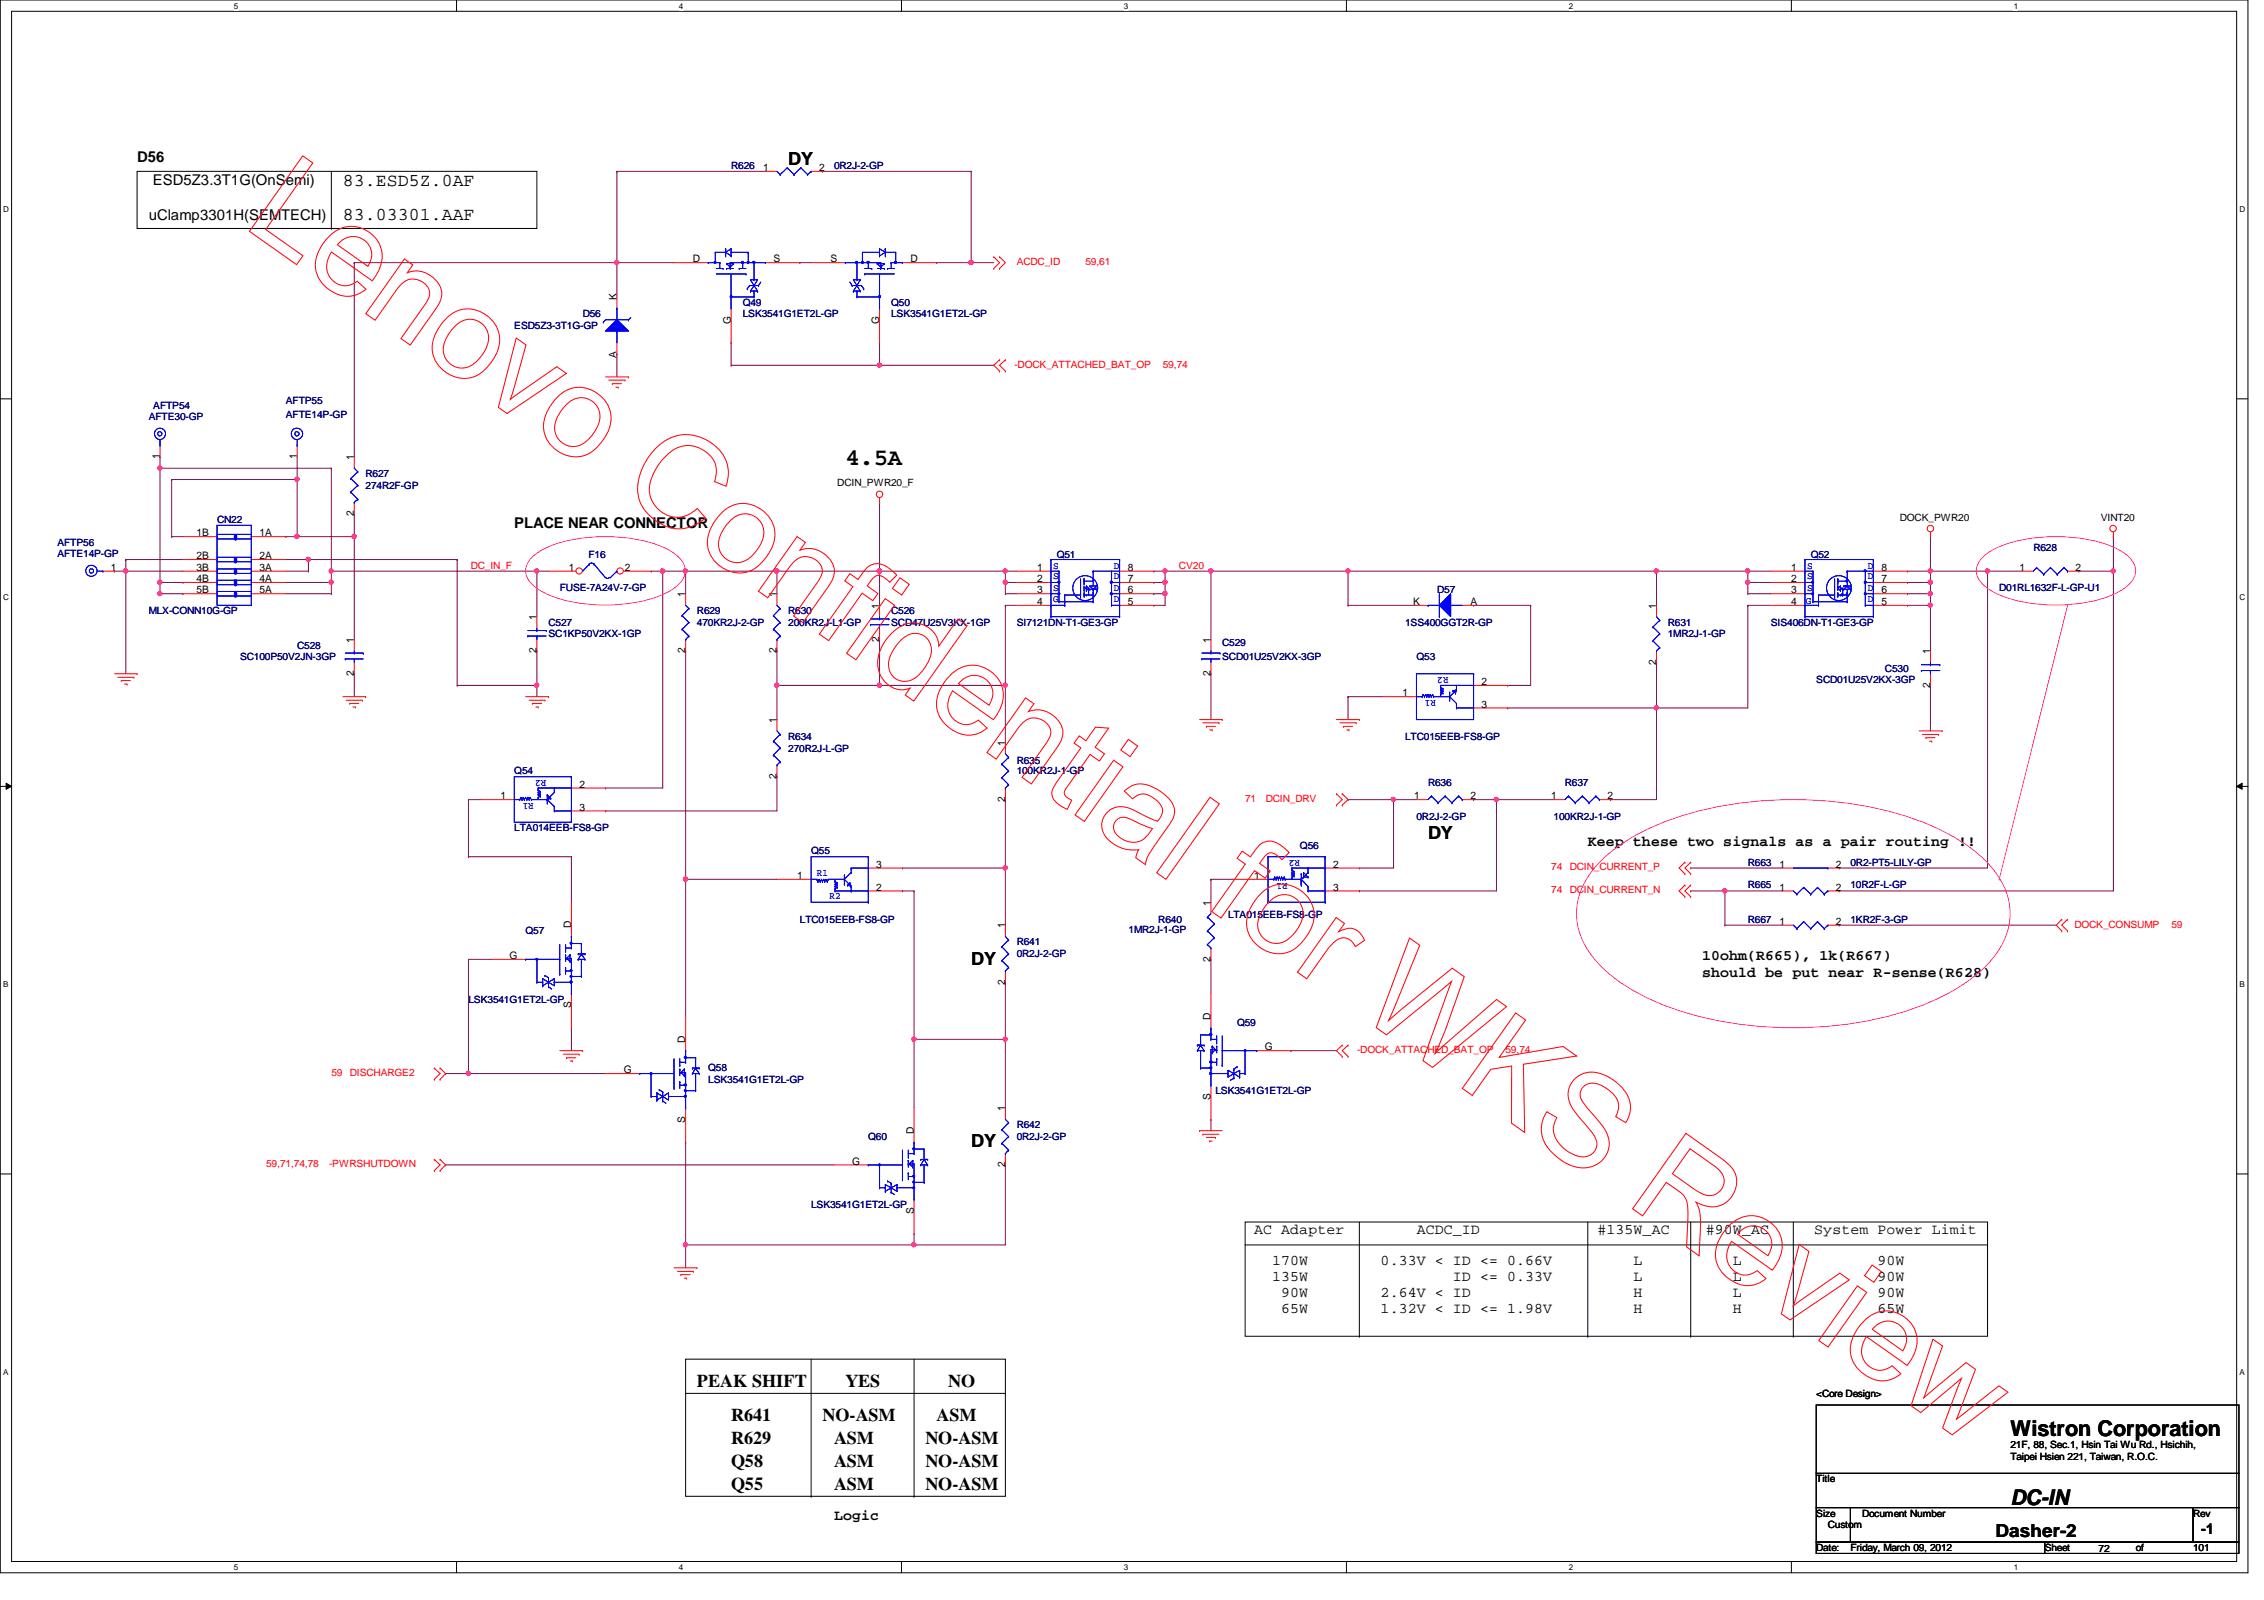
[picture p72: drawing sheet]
<svg xmlns="http://www.w3.org/2000/svg" width="297mm" height="210mm" viewBox="0 0 297 210" stroke-linecap="round" stroke-linejoin="round" font-family="sans-serif">
<defs><g id="words">
<text font-size="3.1" x="110.9" y="61">4.5A</text>
<g font-size="2.8">
<text x="263.8" y="188.4">Wistron Corporation</text>
<text x="263.8" y="197.4">DC-IN</text>
</g>
<g font-size="2.4">
<text x="103.4" y="21.7">DY</text>
<text x="45" y="28.9">83.03301.AAF</text>
<text x="45" y="24.4">83.ESD5Z.0AF</text>
<text x="187.4" y="110.1">DY</text>
<text x="127.4" y="126.6">DY</text>
<text x="127.4" y="150.5">DY</text>
<text x="91.4" y="182">PEAK SHIFT</text>
<text x="110.9" y="182">YES</text>
<text x="124.4" y="182">NO</text>
<text x="95.9" y="186.5">R641</text>
<text x="95.9" y="189.5">R629</text>
<text x="107.9" y="186.5">NO-ASM</text>
<text x="109.4" y="189.5">ASM</text>
<text x="121.4" y="189.5">NO-ASM</text>
<text x="122.9" y="186.5">ASM</text>
<text x="95.9" y="192.4">Q58</text>
<text x="95.9" y="195.5">Q55</text>
<text x="109.4" y="192.4">ASM</text>
<text x="109.4" y="195.5">ASM</text>
<text x="121.4" y="192.4">NO-ASM</text>
<text x="121.4" y="195.5">NO-ASM</text>
<text x="261.8" y="201.6">Dasher-2</text>
</g>
<g font-size="1.9">
<text x="18" y="21.3">D56</text>
<text x="19.5" y="28.8">uClamp3301H(SEMTECH)</text>
<text x="20.1" y="24.3">ESD5Z3.3T1G(OnSemi)</text>
<text x="67.5" y="69.3">PLACE NEAR CONNECTOR</text>
<text x="208.3" y="111">Keep these two signals as a pair routing !!</text>
<text x="223.3" y="126">10ohm(R665), 1k(R667)</text>
<text x="223.3" y="128.2">should be put near R-sense(R628)</text>
<text x="164.5" y="161.8">AC Adapter</text>
<text x="185.9" y="161.8">ACDC_ID</text>
<text x="209.6" y="161.8">#135W_AC</text>
<text x="223.8" y="161.8">#90W_AC</text>
<text x="238" y="161.8">System Power Limit</text>
<text x="166.9" y="166">170W</text>
<text x="181.1" y="166">0.33V &lt; ID &lt;= 0.66V</text>
<text x="214.3" y="166">L</text>
<text x="227.4" y="166">L</text>
<text x="246.3" y="166">90W</text>
<text x="166.9" y="168.1">135W</text>
<text x="168.1" y="170.1">90W</text>
<text x="168.1" y="172.2">65W</text>
<text x="181.1" y="170.1">2.64V &lt; ID</text>
<text x="181.1" y="172.2">1.32V &lt; ID &lt;= 1.98V</text>
<text x="190.6" y="168.1">ID &lt;= 0.33V</text>
<text x="214.3" y="168.1">L</text>
<text x="214.3" y="170.1">H</text>
<text x="214.3" y="172.2">H</text>
<text x="227.4" y="168.1">L</text>
<text x="227.4" y="170.1">L</text>
<text x="227.4" y="172.2">H</text>
<text x="246.3" y="168.1">90W</text>
<text x="246.3" y="170.1">90W</text>
<text x="246.3" y="172.2">65W</text>
<text x="109.4" y="199.4">Logic</text>
<text x="288.8" y="201.3">-1</text>
</g>
<g font-size="1.4">
<text x="100.1" y="22.4">1</text>
<text x="107.5" y="22.4">2</text>
<text x="90.9" y="34.4">D</text>
<text x="101.5" y="34.4">S</text>
<text x="109" y="34.4">S</text>
<text x="119.5" y="34.4">D</text>
<text x="80.9" y="39.4" transform="rotate(-90 80.9 39.4)">K</text>
<text x="80.9" y="46.9" transform="rotate(-90 80.9 46.9)">A</text>
<text x="95.9" y="42.5" transform="rotate(-90 95.9 42.5)">G</text>
<text x="115.4" y="42.5" transform="rotate(-90 115.4 42.5)">G</text>
<text x="21" y="60.2" transform="rotate(-90 21 60.2)">1</text>
<text x="38.9" y="60.2" transform="rotate(-90 38.9 60.2)">1</text>
<text x="46.4" y="60.4" transform="rotate(-90 46.4 60.4)">1</text>
<text x="25.8" y="70.4">1B</text>
<text x="34" y="70.4">1A</text>
<text x="46.4" y="67.7" transform="rotate(-90 46.4 67.7)">2</text>
<text x="14.6" y="74.9">1</text>
<text x="25.8" y="73.4">2B</text>
<text x="25.8" y="74.9">3B</text>
<text x="25.8" y="76.4">4B</text>
<text x="25.8" y="77.9">5B</text>
<text x="34" y="73.4">2A</text>
<text x="34" y="74.9">3A</text>
<text x="34" y="76.4">4A</text>
<text x="34" y="77.9">5A</text>
<text x="74.6" y="74.9">1</text>
<text x="82" y="74.9">2</text>
<text x="136.1" y="74.9">1</text>
<text x="136.1" y="76.4">2</text>
<text x="136.1" y="77.9">3</text>
<text x="148" y="77.9">6</text>
<text x="148" y="76.4">7</text>
<text x="148" y="74.9">8</text>
<text x="235" y="74.9">1</text>
<text x="235" y="76.4">2</text>
<text x="235" y="77.9">3</text>
<text x="246.8" y="77.9">6</text>
<text x="246.8" y="76.4">7</text>
<text x="246.8" y="74.9">8</text>
<text x="265" y="74.9">1</text>
<text x="272.3" y="74.9">2</text>
<text x="70.4" y="81.4" transform="rotate(-90 70.4 81.4)">1</text>
<text x="89.9" y="78.4" transform="rotate(-90 89.9 78.4)">1</text>
<text x="101.9" y="78.4" transform="rotate(-90 101.9 78.4)">1</text>
<text x="115.4" y="79.8" transform="rotate(-90 115.4 79.8)">1</text>
<text x="136.1" y="79.4">4</text>
<text x="148" y="79.4">5</text>
<text x="185.4" y="79.4">K</text>
<text x="192.9" y="79.4">A</text>
<text x="217.3" y="79.8" transform="rotate(-90 217.3 79.8)">1</text>
<text x="235" y="79.4">4</text>
<text x="246.8" y="79.4">5</text>
<text x="46.4" y="88.7" transform="rotate(-90 46.4 88.7)">2</text>
<text x="46.4" y="84.3" transform="rotate(-90 46.4 84.3)">1</text>
<text x="70.4" y="85.7" transform="rotate(-90 70.4 85.7)">2</text>
<text x="89.9" y="85.7" transform="rotate(-90 89.9 85.7)">2</text>
<text x="101.9" y="85.7" transform="rotate(-90 101.9 85.7)">2</text>
<text x="115.4" y="84.2" transform="rotate(-90 115.4 84.2)">2</text>
<text x="158.8" y="88.7" transform="rotate(-90 158.8 88.7)">2</text>
<text x="158.8" y="84.3" transform="rotate(-90 158.8 84.3)">1</text>
<text x="194.4" y="89.9">2</text>
<text x="217.3" y="87.2" transform="rotate(-90 217.3 87.2)">2</text>
<text x="253.2" y="85.9" transform="rotate(-90 253.2 85.9)">1</text>
<text x="101.9" y="94.8" transform="rotate(-90 101.9 94.8)">1</text>
<text x="184" y="91.4">1</text>
<text x="194.4" y="92.8">3</text>
<text x="253.2" y="90.2" transform="rotate(-90 253.2 90.2)">2</text>
<text x="131.9" y="97.8" transform="rotate(-90 131.9 97.8)">1</text>
<text x="65.7" y="104.9">1</text>
<text x="76" y="103.3">2</text>
<text x="76" y="106.3">3</text>
<text x="101.9" y="102.2" transform="rotate(-90 101.9 102.2)">2</text>
<text x="131.9" y="105.2" transform="rotate(-90 131.9 105.2)">2</text>
<text x="185.5" y="104.9">1</text>
<text x="192.9" y="104.9">2</text>
<text x="203.5" y="104.9">1</text>
<text x="210.9" y="104.9">2</text>
<text x="115" y="113.8">3</text>
<text x="174.9" y="113.8">2</text>
<text x="233.5" y="113.8">1</text>
<text x="240.9" y="113.8">2</text>
<text x="104.6" y="115.3">1</text>
<text x="115" y="116.8">2</text>
<text x="158.8" y="118.8" transform="rotate(-90 158.8 118.8)">1</text>
<text x="164.5" y="115.3">1</text>
<text x="174.9" y="116.8">3</text>
<text x="233.5" y="116.8">1</text>
<text x="240.9" y="116.8">2</text>
<text x="66.8" y="125.8">G</text>
<text x="74.9" y="121.8" transform="rotate(-90 74.9 121.8)">D</text>
<text x="131.9" y="121.8" transform="rotate(-90 131.9 121.8)">1</text>
<text x="233.5" y="121.3">1</text>
<text x="240.9" y="121.3">2</text>
<text x="131.9" y="129.2" transform="rotate(-90 131.9 129.2)">2</text>
<text x="158.8" y="126.2" transform="rotate(-90 158.8 126.2)">2</text>
<text x="74.9" y="132.3" transform="rotate(-90 74.9 132.3)">S</text>
<text x="89.9" y="136.8" transform="rotate(-90 89.9 136.8)">D</text>
<text x="158.8" y="133.8" transform="rotate(-90 158.8 133.8)">D</text>
<text x="165.9" y="137.8">G</text>
<text x="81.8" y="140.8">G</text>
<text x="89.9" y="147.3" transform="rotate(-90 89.9 147.3)">S</text>
<text x="119.9" y="148.8" transform="rotate(-90 119.9 148.8)">D</text>
<text x="131.9" y="145.8" transform="rotate(-90 131.9 145.8)">1</text>
<text x="158.8" y="144.3" transform="rotate(-90 158.8 144.3)">S</text>
<text x="111.8" y="152.8">G</text>
<text x="131.9" y="153.2" transform="rotate(-90 131.9 153.2)">2</text>
<text x="119.9" y="159.3" transform="rotate(-90 119.9 159.3)">S</text>
</g>
<g font-size="1.3" fill="#000080">
<text x="95.9" y="22.1">R626</text>
<text x="109.4" y="22.1">0R2J-2-GP</text>
<text x="76.5" y="41.6">D56</text>
<text x="97.4" y="40.1">Q49</text>
<text x="97.4" y="41.6">LSK3541G1ET2L-GP</text>
<text x="116.9" y="40.1">Q50</text>
<text x="116.9" y="41.6">LSK3541G1ET2L-GP</text>
<text x="67.5" y="43.1">ESD5Z3-3T1G-GP</text>
<text x="20.1" y="53.6">AFTP54</text>
<text x="37.5" y="53">AFTP55</text>
<text x="19.5" y="55.1">AFTE30-GP</text>
<text x="37.5" y="54.8">AFTE14P-GP</text>
<text x="48" y="62.6">R627</text>
<text x="48" y="64.1">274R2F-GP</text>
<text x="7.5" y="71.6">AFTP56</text>
<text x="28.5" y="68.6">CN22</text>
<text x="7.5" y="73.1">AFTE14P-GP</text>
<text x="73.4" y="77.6">FUSE-7A24V-7-GP</text>
<text x="77.2" y="73.2">F16</text>
<text x="138.6" y="73.2">Q51</text>
<text x="188.5" y="77.8">D57</text>
<text x="237.6" y="73.2">Q52</text>
<text x="262.3" y="77.6">D01RL1632F-L-GP-U1</text>
<text x="266.8" y="72.3">R628</text>
<text x="19.5" y="80.6">MLX-CONN10G-GP</text>
<text x="72" y="82.1">C527</text>
<text x="72" y="83.6">SC1KP50V2KX-1GP</text>
<text x="91.4" y="80.6">R629</text>
<text x="91.4" y="82.1">470KR2J-2-GP</text>
<text x="103.4" y="80.6">R630</text>
<text x="103.4" y="82.1">200KR2J-L1-GP</text>
<text x="116.9" y="80.6">C526</text>
<text x="116.9" y="82.1">SCD47U25V3KX-1GP</text>
<text x="133.4" y="82.1">SI7121DN-T1-GE3-GP</text>
<text x="184.4" y="82.1">1SS400GGT2R-GP</text>
<text x="218.8" y="82.1">R631</text>
<text x="218.8" y="83.6">1MR2J-1-GP</text>
<text x="232.3" y="82.1">SIS406DN-T1-GE3-GP</text>
<text x="31.5" y="86.6">SC100P50V2JN-3GP</text>
<text x="39" y="85.1">C528</text>
<text x="160.4" y="84.8">C529</text>
<text x="160.4" y="86.6">SCD01U25V2KX-3GP</text>
<text x="185.8" y="86.6">Q53</text>
<text x="238.3" y="89.6">SCD01U25V2KX-3GP</text>
<text x="247.3" y="88.1">C530</text>
<text x="67.5" y="101.6">Q54</text>
<text x="103.4" y="97.1">R634</text>
<text x="103.4" y="98.6">270R2J-L-GP</text>
<text x="133.4" y="100.2">R635</text>
<text x="133.4" y="101.6">100KR2J-1-GP</text>
<text x="184.4" y="97.1">LTC015EEB-FS8-GP</text>
<text x="185.8" y="107.6">0R2J-2-GP</text>
<text x="187.4" y="103.1">R636</text>
<text x="203.8" y="107.6">100KR2J-1-GP</text>
<text x="205.3" y="103.1">R637</text>
<text x="67.5" y="109.1">LTA014EEB-FS8-GP</text>
<text x="106.4" y="112.1">Q55</text>
<text x="170.6" y="111.3">Q56</text>
<text x="229.3" y="113.6">R663</text>
<text x="242.8" y="113.6">0R2-PT5-LILY-GP</text>
<text x="229.3" y="116.5">R665</text>
<text x="242.8" y="116.5">10R2F-L-GP</text>
<text x="69" y="122.6">Q57</text>
<text x="104.9" y="121.1">LTC015EEB-FS8-GP</text>
<text x="133.4" y="124">R641</text>
<text x="133.4" y="125.6">0R2J-2-GP</text>
<text x="148.1" y="122.4">1MR2J-1-GP</text>
<text x="152" y="121.1">R640</text>
<text x="161.1" y="120.4">LTA015EEB-FS8-GP</text>
<text x="229.3" y="121.1">R667</text>
<text x="242.8" y="121.1">1KR2F-3-GP</text>
<text x="61.5" y="131.5">LSK3541G1ET2L-GP</text>
<text x="162.3" y="134.5">Q59</text>
<text x="92.9" y="140.5">Q58</text>
<text x="92.9" y="142">LSK3541G1ET2L-GP</text>
<text x="159.5" y="143.6">LSK3541G1ET2L-GP</text>
<text x="113.9" y="149.5">Q60</text>
<text x="133.4" y="148">R642</text>
<text x="133.4" y="149.5">0R2J-2-GP</text>
<text x="106.4" y="158.5">LSK3541G1ET2L-GP</text>
</g>
<g font-size="1.3" fill="#f00">
<text x="133.4" y="34.8">ACDC_ID</text>
<text x="142.4" y="34.8">59,61</text>
<text x="133.1" y="48.2">-DOCK_ATTACHED_BAT_OP</text>
<text x="152.6" y="48.2">59,74</text>
<text x="61.8" y="74.6">DC_IN_F</text>
<text x="154.7" y="74.6">CV20</text>
<text x="163.4" y="105.2">71</text>
<text x="166.1" y="105.2">DCIN_DRV</text>
<text x="203.5" y="114.2">74</text>
<text x="203.5" y="117.2">74</text>
<text x="205.9" y="114.2">DCIN_CURRENT_P</text>
<text x="205.9" y="117.2">DCIN_CURRENT_N</text>
<text x="272.2" y="121.8">DOCK_CONSUMP</text>
<text x="284.9" y="121.8">59</text>
<text x="43.5" y="141.1">59</text>
<text x="45.9" y="141.1">DISCHARGE2</text>
<text x="178.1" y="138.1">-DOCK_ATTACHED_BAT_OP</text>
<text x="197.5" y="138.1">59,74</text>
<text x="34.9" y="153.1">59,71,74,78</text>
<text x="43.2" y="153.1">-PWRSHUTDOWN</text>
</g>
<g font-size="1.3">
<text x="109.9" y="63.8">DCIN_PWR20_F</text>
<text x="249.3" y="68.3">DOCK_PWR20</text>
<text x="275.6" y="68.3">VINT20</text>
<text x="238.3" y="183.3">&lt;Core Design&gt;</text>
<text x="263.8" y="190">21F, 88, Sec.1, Hsin Tai Wu Rd., Hsichih,</text>
<text x="263.8" y="191.5">Taipei Hsien 221, Taiwan, R.O.C.</text>
<text x="238.3" y="194.5">Title</text>
<text x="238.3" y="199">Size</text>
<text x="238.3" y="203.5">Date:</text>
<text x="239.8" y="200.5">Custom</text>
<text x="242.8" y="203.5">Friday, March 09, 2012</text>
<text x="244.3" y="199">Document Number</text>
<text x="268.3" y="203.5">Sheet</text>
<text x="275.3" y="203.6">72</text>
<text x="280.2" y="203.5">of</text>
<text x="287.7" y="199">Rev</text>
<text x="287.7" y="203.5">101</text>
</g>
<g font-size="1.3" fill="#00f">
<text x="138.2" y="74.6">S</text>
<text x="138.2" y="76">S</text>
<text x="138.2" y="77.5">S</text>
<text x="146.1" y="77.5">D</text>
<text x="146.1" y="76">D</text>
<text x="146.1" y="74.6">D</text>
<text x="237.1" y="74.6">S</text>
<text x="237.1" y="76">S</text>
<text x="237.1" y="77.5">S</text>
<text x="245.1" y="77.5">D</text>
<text x="245.1" y="76">D</text>
<text x="245.1" y="74.6">D</text>
<text x="138.2" y="79">G</text>
<text x="146.1" y="79">D</text>
<text x="236.9" y="79.2">G</text>
<text x="245.1" y="79">D</text>
<text x="190" y="88.8" transform="rotate(180 190 88.8)">R2</text>
<text x="188.4" y="91.8" transform="rotate(180 188.4 91.8)">R1</text>
<text x="70" y="105.3" transform="rotate(180 70 105.3)">R1</text>
<text x="71.7" y="102.3" transform="rotate(180 71.7 102.3)">R2</text>
<text x="170.6" y="112.8" transform="rotate(180 170.6 112.8)">R2</text>
<text x="107.2" y="114.9">R1</text>
<text x="108.8" y="117.9">R2</text>
<text x="168.9" y="115.8" transform="rotate(180 168.9 115.8)">R1</text>
</g>
<g font-size="1.1">
<text x="30.7" y="1.1">5</text>
<text x="89.1" y="1.1">4</text>
<text x="147.4" y="1.1">3</text>
<text x="205.8" y="1.1">2</text>
<text x="264.2" y="1.1">1</text>
<text x=".4" y="27.9">D</text>
<text x="293.8" y="27.9">D</text>
<text x=".4" y="78.7">C</text>
<text x="293.8" y="78.7">C</text>
<text x=".4" y="129.5">B</text>
<text x="293.8" y="129.5">B</text>
<text x=".4" y="180.4">A</text>
<text x="293.8" y="180.4">A</text>
<text x="30.7" y="206">5</text>
<text x="89.1" y="206">4</text>
<text x="147.4" y="206">3</text>
<text x="205.8" y="206">2</text>
<text x="264.2" y="206">1</text>
</g>
</g></defs>
<path d="M0 0h294.9v206.3h-294.9zM1.5 1.5h292v203.4h-292z" fill="none" stroke="#000" stroke-width=".13"/>
<g fill="#fff">
<path d="M30.7 .2h.6v1.2h-.6z"/>
<path d="M30.7 205h.6v1.2h-.6z"/>
</g>
<path d="M59.9 0v1.5M59.9 204.9v1.4" fill="none" stroke="#000" stroke-width=".13"/>
<g fill="#fff">
<path d="M89.1 .2h.6v1.2h-.6z"/>
<path d="M89.1 205h.6v1.2h-.6z"/>
</g>
<path d="M118.3 0v1.5M118.3 204.9v1.4" fill="none" stroke="#000" stroke-width=".13"/>
<g fill="#fff">
<path d="M147.4 .2h.6v1.2h-.6z"/>
<path d="M147.4 205h.6v1.2h-.6z"/>
</g>
<path d="M176.7 0v1.5M176.7 204.9v1.4" fill="none" stroke="#000" stroke-width=".13"/>
<g fill="#fff">
<path d="M205.8 .2h.6v1.2h-.6z"/>
<path d="M205.8 205h.6v1.2h-.6z"/>
</g>
<path d="M235 0v1.5M235 204.9v1.4" fill="none" stroke="#000" stroke-width=".13"/>
<g fill="#fff">
<path d="M264.2 .2h.6v1.2h-.6z"/>
<path d="M264.2 205h.6v1.2h-.6z"/>
<path d="M.4 26.9h.8v1.2h-.8z"/>
<path d="M293.8 26.9h.8v1.2h-.8z"/>
<path d="M.4 77.7h.8v1.2h-.8z"/>
<path d="M293.8 77.7h.8v1.2h-.8z"/>
</g>
<path d="M0 52.3h1.5M293.5 52.3h1.4" fill="none" stroke="#000" stroke-width=".13"/>
<g fill="#fff">
<path d="M.4 128.6h.7v1.2h-.7z"/>
<path d="M293.8 128.6h.8v1.2h-.8z"/>
</g>
<path d="M0 103.2h1.5M.8 102.7l.7 .5-.7 .3zM293.5 103.2l.7-.5v.8zM293.5 103.2h1.4" fill="none" stroke="#000" stroke-width=".13"/>
<path d="M.8 102.7l.7 .5-.7 .3zM293.5 103.2l.7-.5v.8z" fill="#000"/>
<g fill="#fff">
<path d="M.4 179.4h.7v1.2h-.7z"/>
<path d="M293.8 179.4h.8v1.2h-.8z"/>
</g>
<path d="M0 154h1.5M293.5 154h1.4" fill="none" stroke="#000" stroke-width=".13"/>
<path d="M253.3 89.9h.1M253.3 89.9v6M119.9 136.4h.1M119.9 136.4h12" fill="none" stroke="#800040" stroke-width=".13"/>
<circle cx="119.9" cy="136.3" r=".29" fill="#f0f"/>
<circle cx="119.9" cy="136.3" r=".29" fill="none" stroke="#f0f" stroke-width=".13"/>
<path d="M131.9 74.9h.1M131.9 74.9h1.5M152.9 74.9h.1M152.9 74.9h6" fill="none" stroke="#800040" stroke-width=".13"/>
<circle cx="152.8" cy="74.9" r=".29" fill="#f0f"/>
<circle cx="152.8" cy="74.9" r=".29" fill="none" stroke="#f0f" stroke-width=".13"/>
<path d="M86.9 74.9h.1M86.9 74.9v28.5M131.9 79.4h.1M131.9 79.4h1.5M193.3 79.4h.1M193.3 79.4h7.5M217.3 74.9h.1M217.3 74.9h12M101.9 101.9h.1M101.9 101.9v4.5M119.9 136.4h.1M119.9 136.4v8.9" fill="none" stroke="#800040" stroke-width=".13"/>
<circle cx="229.3" cy="74.9" r=".29" fill="#f0f"/>
<circle cx="229.3" cy="74.9" r=".29" fill="none" stroke="#f0f" stroke-width=".13"/>
<circle cx="217.3" cy="74.9" r=".29" fill="#f0f"/>
<circle cx="217.3" cy="74.9" r=".29" fill="none" stroke="#f0f" stroke-width=".13"/>
<path d="M176.9 74.9h.1M176.9 74.9h40.4M118.4 113.9h.1M118.4 113.9h13.5M131.9 113.9h.1M131.9 113.9v7.5" fill="none" stroke="#800040" stroke-width=".13"/>
<circle cx="131.9" cy="113.9" r=".29" fill="#f0f"/>
<circle cx="131.9" cy="113.9" r=".29" fill="none" stroke="#f0f" stroke-width=".13"/>
<path d="M217.3 86.9h.1M217.3 86.9v6M178.3 116.9h.1M178.3 116.9h18" fill="none" stroke="#800040" stroke-width=".13"/>
<circle cx="217.3" cy="92.9" r=".29" fill="#f0f"/>
<circle cx="217.3" cy="92.9" r=".29" fill="none" stroke="#f0f" stroke-width=".13"/>
<path d="M115.4 89.9h.1M115.4 89.9h16.5M61.5 140.8h.1M61.5 140.8h18" fill="none" stroke="#800040" stroke-width=".13"/>
<circle cx="131.9" cy="89.9" r=".29" fill="#f0f"/>
<circle cx="131.9" cy="89.9" r=".29" fill="none" stroke="#f0f" stroke-width=".13"/>
<circle cx="115.4" cy="89.9" r=".29" fill="#f0f"/>
<circle cx="115.4" cy="89.9" r=".29" fill="none" stroke="#f0f" stroke-width=".13"/>
<path d="M158.9 74.9h.1M158.9 74.9h18M200.8 79.4h.1M200.8 79.4v10.5" fill="none" stroke="#800040" stroke-width=".13"/>
<circle cx="176.8" cy="74.9" r=".29" fill="#f0f"/>
<circle cx="176.8" cy="74.9" r=".29" fill="none" stroke="#f0f" stroke-width=".13"/>
<circle cx="158.8" cy="74.9" r=".29" fill="#f0f"/>
<circle cx="158.8" cy="74.9" r=".29" fill="none" stroke="#f0f" stroke-width=".13"/>
<path d="M90 74.9h.1M90 74.9v3M90 85.4h.1M90 85.4v47.9M90 115.4h.1" fill="none" stroke="#800040" stroke-width=".13"/>
<circle cx="89.9" cy="115.3" r=".29" fill="#f0f"/>
<circle cx="89.9" cy="115.3" r=".29" fill="none" stroke="#f0f" stroke-width=".13"/>
<path d="M115.4 74.9h.1M115.4 74.9v4.5M90 115.4h.1M90 115.4h11.9" fill="none" stroke="#800040" stroke-width=".13"/>
<circle cx="115.4" cy="74.9" r=".29" fill="#f0f"/>
<circle cx="115.4" cy="74.9" r=".29" fill="none" stroke="#f0f" stroke-width=".13"/>
<path d="M101.9 89.9h.1M115.4 83.9h.1M115.4 83.9v6h-13.5" fill="none" stroke="#800040" stroke-width=".13"/>
<circle cx="101.9" cy="89.9" r=".29" fill="#f0f"/>
<circle cx="101.9" cy="89.9" r=".29" fill="none" stroke="#f0f" stroke-width=".13"/>
<g fill="none" stroke="#800040" stroke-width=".13">
<path d="M101.9 74.9h.1M101.9 74.9v3M151.4 74.9h.1M151.4 74.9h1.5M158.9 74.9h.1M158.9 74.9v9M217.3 74.9h.1M217.3 74.9v4.5M229.3 79.4h.1M229.3 79.4h3M253.3 74.9h.1M253.3 79.4h.1"/>
<path d="M253.3 74.9v1.5M253.3 79.4v6M101.9 89.9h.1M101.9 85.4h.1M101.9 85.4v9M131.9 89.9h.1M131.9 89.9v7.5M197.8 92.9h.1M197.8 92.9h19.5M119.9 116.9h.1M119.9 116.9v19.5M61.5 125.9h.1"/>
<path d="M61.5 125.9h3M61.5 125.9v14.9"/>
</g>
<circle cx="61.4" cy="140.8" r=".29" fill="#f0f"/>
<circle cx="61.4" cy="140.8" r=".29" fill="none" stroke="#f0f" stroke-width=".13"/>
<path d="M152.9 77.9h.1M152.9 77.9v1.5M176.9 74.9h.1M176.9 79.4h.1M176.9 74.9v4.5M176.9 79.4h8.9M176.9 91.4h.1M176.9 91.4v3" fill="none" stroke="#800040" stroke-width=".13"/>
<circle cx="152.8" cy="77.9" r=".29" fill="#f0f"/>
<circle cx="152.8" cy="77.9" r=".29" fill="none" stroke="#f0f" stroke-width=".13"/>
<path d="M131.9 128.9h.1M131.9 128.9v7.5" fill="none" stroke="#800040" stroke-width=".13"/>
<circle cx="131.9" cy="136.3" r=".29" fill="#f0f"/>
<circle cx="131.9" cy="136.3" r=".29" fill="none" stroke="#f0f" stroke-width=".13"/>
<path d="M253.3 74.9h.1M253.3 74.9h7.5M61.5 104.9h.1M61.5 104.9v7.5M169.4 137.8h.1M169.4 137.8h5.9M90 149.9h.1M90 149.9v13.4M158.9 146.9h.1M158.9 146.9v1.4M90 163.3h.1M90 163.3h29.9" fill="none" stroke="#800040" stroke-width=".13"/>
<circle cx="253.2" cy="74.9" r=".29" fill="#f0f"/>
<circle cx="253.2" cy="74.9" r=".29" fill="none" stroke="#f0f" stroke-width=".13"/>
<g fill="none" stroke="#800040" stroke-width=".13">
<path d="M115.4 65.9h.1M115.4 65.9v9M152.9 74.9h.1M152.9 74.9v1.5M229.3 74.9h.1M229.3 74.9v1.5M250.3 74.9h.1M250.3 74.9h3M217.3 92.9h.1M217.3 92.9h12M178.3 113.9h.1M178.3 113.9h4.5"/>
<path d="M182.8 104.9h.1M182.8 104.9h3M196.3 104.9h.1M196.3 104.9h7.5"/>
</g>
<circle cx="182.8" cy="104.9" r=".29" fill="#f0f"/>
<circle cx="182.8" cy="104.9" r=".29" fill="none" stroke="#f0f" stroke-width=".13"/>
<path d="M260.8 74.9h.1M260.8 74.9v39M277.3 74.9h.1M277.3 70.4h.1M277.3 70.4v46.5M90 163.3h.1M90 163.3v3" fill="none" stroke="#800040" stroke-width=".13"/>
<circle cx="89.9" cy="163.3" r=".29" fill="#f0f"/>
<circle cx="89.9" cy="163.3" r=".29" fill="none" stroke="#f0f" stroke-width=".13"/>
<path d="M253.3 70.4h.1M253.3 70.4v4.5M176.9 104.9h.1M176.9 104.9h5.9M182.8 104.9h.1M182.8 104.9v9M196.3 104.9h.1M196.3 104.9v12" fill="none" stroke="#800040" stroke-width=".13"/>
<circle cx="196.3" cy="104.9" r=".29" fill="#f0f"/>
<circle cx="196.3" cy="104.9" r=".29" fill="none" stroke="#f0f" stroke-width=".13"/>
<g fill="none" stroke="#800040" stroke-width=".13">
<path d="M46.5 70.4h.1M46.5 70.4v13.5M197.8 89.9h.1M197.8 89.9h3M61.5 112.4h.1M61.5 112.4h13.5M79.5 106.4h.1M79.5 106.4h22.4M158.9 115.4h.1M158.9 115.4h3M193.3 104.9h.1M193.3 104.9h3"/>
<path d="M75 134.9h.1M75 134.9v2.9M131.9 136.4h.1M131.9 136.4v8.9M119.9 161.8h.1M119.9 161.8v1.5"/>
</g>
<circle cx="46.4" cy="70.4" r=".29" fill="#f0f"/>
<circle cx="46.4" cy="70.4" r=".29" fill="none" stroke="#f0f" stroke-width=".13"/>
<path d="M61.5 104.9h.1M61.5 104.9h1.4M79.5 103.4h.1M79.5 103.4h7.4M58.5 140.8h.1M58.5 140.8h3M131.9 152.8h.1M131.9 152.8v10.5h-12M119.9 163.3h.1" fill="none" stroke="#800040" stroke-width=".13"/>
<circle cx="119.9" cy="163.3" r=".29" fill="#f0f"/>
<circle cx="119.9" cy="163.3" r=".29" fill="none" stroke="#f0f" stroke-width=".13"/>
<path d="M253.3 76.4h.1M253.3 76.4v1.5M118.4 116.9h.1M118.4 116.9h1.5M211.3 104.9h.1M211.3 104.9h6" fill="none" stroke="#800040" stroke-width=".13"/>
<circle cx="253.2" cy="76.4" r=".29" fill="#f0f"/>
<circle cx="253.2" cy="76.4" r=".29" fill="none" stroke="#f0f" stroke-width=".13"/>
<path d="M80.9 22.5h.1M80.9 22.5v12M75 112.4h.1M75 112.4v6M131.9 104.9h.1M131.9 104.9v9" fill="none" stroke="#800040" stroke-width=".13"/>
<circle cx="80.9" cy="34.4" r=".29" fill="#f0f"/>
<circle cx="80.9" cy="34.4" r=".29" fill="none" stroke="#f0f" stroke-width=".13"/>
<g fill="none" stroke="#800040" stroke-width=".13">
<path d="M80.9 34.5h.1M80.9 22.5h.1M80.9 34.5h7.5M80.9 22.5h19.5M122.9 34.5h.1M127.4 22.5h.1M127.4 22.5v12h-4.5M115.4 45h.1M115.4 47.9h.1M115.4 45v2.9M115.4 47.9h15M46.5 88.4h.1"/>
<path d="M46.5 88.4v3"/>
</g>
<circle cx="127.4" cy="34.4" r=".29" fill="#f0f"/>
<circle cx="127.4" cy="34.4" r=".29" fill="none" stroke="#f0f" stroke-width=".13"/>
<path d="M46.5 34.5h.1M46.5 34.5h34.4M80.9 34.5h.1M80.9 34.5v4.4M104.9 34.5h.1M104.9 34.5h1.5M127.4 34.5h.1M127.4 34.5h3M95.9 47.9h.1M95.9 47.9h19.5" fill="none" stroke="#800040" stroke-width=".13"/>
<circle cx="115.4" cy="47.9" r=".29" fill="#f0f"/>
<circle cx="115.4" cy="47.9" r=".29" fill="none" stroke="#f0f" stroke-width=".13"/>
<g fill="none" stroke="#800040" stroke-width=".13">
<path d="M46.5 34.5h.1M46.5 34.5v25.4M107.9 22.5h.1M107.9 22.5h19.5M80.9 46.4h.1M80.9 46.4v3M95.9 45h.1M95.9 45v2.9M90 74.9h.1M90 74.9h11.9M250.3 77.9h.1M250.3 77.9h3"/>
<path d="M176.9 91.4h.1M176.9 91.4h4.5M217.3 92.9h.1M217.3 92.9v12"/>
</g>
<circle cx="101.9" cy="74.9" r=".29" fill="#f0f"/>
<circle cx="101.9" cy="74.9" r=".29" fill="none" stroke="#f0f" stroke-width=".13"/>
<circle cx="89.9" cy="74.9" r=".29" fill="#f0f"/>
<circle cx="89.9" cy="74.9" r=".29" fill="none" stroke="#f0f" stroke-width=".13"/>
<path d="M70.4 74.9h.1M70.4 74.9v6M158.9 125.9h.1M158.9 125.9v4.4" fill="none" stroke="#800040" stroke-width=".13"/>
<circle cx="70.4" cy="74.9" r=".29" fill="#f0f"/>
<circle cx="70.4" cy="74.9" r=".29" fill="none" stroke="#f0f" stroke-width=".13"/>
<path d="M70.4 89.9h.1M70.4 89.9v1.5" fill="none" stroke="#800040" stroke-width=".13"/>
<circle cx="70.4" cy="89.9" r=".29" fill="#f0f"/>
<circle cx="70.4" cy="89.9" r=".29" fill="none" stroke="#f0f" stroke-width=".13"/>
<path d="M70.4 74.9h.1M70.4 74.9h1.6M131.9 74.9h.1M131.9 74.9v1.5M151.4 77.9h.1M151.4 76.4h.1M151.4 76.4h1.5M152.9 76.4h.1M152.9 76.4v1.5h-1.5M158.9 115.4h.1M158.9 115.4v3" fill="none" stroke="#800040" stroke-width=".13"/>
<circle cx="152.8" cy="76.4" r=".29" fill="#f0f"/>
<circle cx="152.8" cy="76.4" r=".29" fill="none" stroke="#f0f" stroke-width=".13"/>
<path d="M115.4 74.9h.1M115.4 74.9h16.5M131.9 77.9h.1M131.9 77.9h1.5M158.9 88.4h.1M158.9 88.4v6" fill="none" stroke="#800040" stroke-width=".13"/>
<circle cx="131.9" cy="74.9" r=".29" fill="#f0f"/>
<circle cx="131.9" cy="74.9" r=".29" fill="none" stroke="#f0f" stroke-width=".13"/>
<path d="M229.3 76.4h.1M229.3 76.4v1.5" fill="none" stroke="#800040" stroke-width=".13"/>
<circle cx="229.3" cy="76.4" r=".29" fill="#f0f"/>
<circle cx="229.3" cy="76.4" r=".29" fill="none" stroke="#f0f" stroke-width=".13"/>
<path d="M229.3 74.9h.1M229.3 74.9h3M253.3 77.9h.1M253.3 77.9v1.5" fill="none" stroke="#800040" stroke-width=".13"/>
<circle cx="253.2" cy="79.4" r=".29" fill="#f0f"/>
<circle cx="253.2" cy="79.4" r=".29" fill="none" stroke="#f0f" stroke-width=".13"/>
<circle cx="253.2" cy="77.9" r=".29" fill="#f0f"/>
<circle cx="253.2" cy="77.9" r=".29" fill="none" stroke="#f0f" stroke-width=".13"/>
<path d="M131.9 76.4h.1M131.9 76.4h1.5M151.4 79.4h.1M151.4 79.4h1.5M229.3 76.4h.1M229.3 76.4h3M250.3 79.4h.1M250.3 79.4h3" fill="none" stroke="#800040" stroke-width=".13"/>
<circle cx="131.9" cy="76.4" r=".29" fill="#f0f"/>
<circle cx="131.9" cy="76.4" r=".29" fill="none" stroke="#f0f" stroke-width=".13"/>
<path d="M131.9 76.4h.1M131.9 79.4h.1M131.9 76.4v1.5M131.9 79.4v10.5M272.8 74.9h.1M272.8 74.9h4.5" fill="none" stroke="#800040" stroke-width=".13"/>
<circle cx="277.2" cy="74.9" r=".29" fill="#f0f"/>
<circle cx="277.2" cy="74.9" r=".29" fill="none" stroke="#f0f" stroke-width=".13"/>
<path d="M229.3 77.9h.1M229.3 77.9h3M260.8 74.9h.1M260.8 74.9h4.5M58.5 152.8h.1M58.5 152.8h50.9" fill="none" stroke="#800040" stroke-width=".13"/>
<circle cx="260.7" cy="74.9" r=".29" fill="#f0f"/>
<circle cx="260.7" cy="74.9" r=".29" fill="none" stroke="#f0f" stroke-width=".13"/>
<path d="M86.9 74.9h.1M86.9 74.9h3.1M229.3 79.4h.1M229.3 79.4v13.5M250.3 76.4h.1M250.3 76.4h3" fill="none" stroke="#800040" stroke-width=".13"/>
<circle cx="86.9" cy="74.9" r=".29" fill="#f0f"/>
<circle cx="86.9" cy="74.9" r=".29" fill="none" stroke="#f0f" stroke-width=".13"/>
<path d="M101.9 74.9h.1M101.9 74.9h13.5" fill="none" stroke="#800040" stroke-width=".13"/>
<circle cx="115.4" cy="74.9" r=".29" fill="#f0f"/>
<circle cx="115.4" cy="74.9" r=".29" fill="none" stroke="#f0f" stroke-width=".13"/>
<circle cx="101.9" cy="74.9" r=".29" fill="#f0f"/>
<circle cx="101.9" cy="74.9" r=".29" fill="none" stroke="#f0f" stroke-width=".13"/>
<path d="M37.5 70.4h.1M37.5 70.4h1.5M85.4 74.9h.1M85.4 74.9h1.5" fill="none" stroke="#800040" stroke-width=".13"/>
<circle cx="39" cy="70.4" r=".29" fill="#f0f"/>
<circle cx="39" cy="70.4" r=".29" fill="none" stroke="#f0f" stroke-width=".13"/>
<path d="M39 62.9h.1M39 62.9v7.5" fill="none" stroke="#800040" stroke-width=".13"/>
<circle cx="39" cy="62.9" r=".29" fill="#f0f"/>
<circle cx="39" cy="62.9" r=".29" fill="none" stroke="#f0f" stroke-width=".13"/>
<path d="M21 61.4h.1M21 61.4h22.5M22.5 62.9h.1M22.5 70.4h.1M22.5 62.9h16.5M22.5 62.9v7.5M22.5 70.4h1.5M43.5 74.9h.1M43.5 74.9v1.5" fill="none" stroke="#800040" stroke-width=".13"/>
<circle cx="43.4" cy="74.9" r=".29" fill="#f0f"/>
<circle cx="43.4" cy="74.9" r=".29" fill="none" stroke="#f0f" stroke-width=".13"/>
<path d="M21 76.4h.1M21 76.4v1.5" fill="none" stroke="#800040" stroke-width=".13"/>
<circle cx="21" cy="77.9" r=".29" fill="#f0f"/>
<circle cx="21" cy="77.9" r=".29" fill="none" stroke="#f0f" stroke-width=".13"/>
<circle cx="21" cy="76.4" r=".29" fill="#f0f"/>
<circle cx="21" cy="76.4" r=".29" fill="none" stroke="#f0f" stroke-width=".13"/>
<g fill="none" stroke="#800040" stroke-width=".13">
<path d="M21 59.9h.1M21 59.9v1.5M39 59.9v3M39 62.9h.1M39 70.4h7.5M46.5 70.4h.1M46.5 67.4h.1M46.5 67.4v3M60 73.4h.1M60 73.4v16.5M60 89.9h.1M60 89.9h10.4"/>
<path d="M226.3 116.9h.1M226.3 116.9h7.5"/>
</g>
<circle cx="226.3" cy="116.9" r=".29" fill="#f0f"/>
<circle cx="226.3" cy="116.9" r=".29" fill="none" stroke="#f0f" stroke-width=".13"/>
<g fill="none" stroke="#800040" stroke-width=".13">
<path d="M37.5 73.4h3M40.5 73.4h.1M221.8 113.9h.1M221.8 116.9h.1M221.8 113.9h12M221.8 116.9h4.5M226.3 116.9h.1M226.3 116.9v4.5M241.3 113.9h.1M241.3 116.9h.1M241.3 113.9h19.5M241.3 116.9h36"/>
<path d="M226.3 121.4h.1M226.3 121.4h7.5M241.3 121.4h.1M241.3 121.4h28.5"/>
</g>
<circle cx="40.4" cy="73.4" r=".29" fill="#f0f"/>
<circle cx="40.4" cy="73.4" r=".29" fill="none" stroke="#f0f" stroke-width=".13"/>
<path d="M37.5 74.9h3M37.5 76.4h6M40.5 74.9h.1M40.5 73.4h.1M40.5 73.4v1.5M43.5 76.4h.1" fill="none" stroke="#800040" stroke-width=".13"/>
<circle cx="43.4" cy="76.4" r=".29" fill="#f0f"/>
<circle cx="43.4" cy="76.4" r=".29" fill="none" stroke="#f0f" stroke-width=".13"/>
<path d="M15 74.9h.1M15 74.9h1.5M16.5 73.4h.1M16.5 74.9h.1M16.5 73.4v15M37.5 77.9h6M43.5 77.9h.1M43.5 76.4h.1M43.5 76.4v1.5" fill="none" stroke="#800040" stroke-width=".13"/>
<circle cx="16.5" cy="74.9" r=".29" fill="#f0f"/>
<circle cx="16.5" cy="74.9" r=".29" fill="none" stroke="#f0f" stroke-width=".13"/>
<path d="M16.5 73.4h.1M16.5 74.9h.1M16.5 73.4h7.5M16.5 74.9h7.5M21 61.4h.1M21 61.4v15h3M24 76.4h.1" fill="none" stroke="#800040" stroke-width=".13"/>
<circle cx="21" cy="61.4" r=".29" fill="#f0f"/>
<g fill="none" stroke="#f0f" stroke-width=".13">
<path d="M69.9 73a12.2 12.2 0 0 1 6.5-2.4 20.8 20.8 0 0 1 10.9 1.3 4.5 4.5 0 0 1 2.5 2.3 2.34 2.34 0 0 1-.9 2.6 12.4 12.4 0 0 1-6.5 2.4 20.5 20.5 0 0 1-10.9-1.4 4.6 4.6 0 0 1-2.4-2.3 2.37 2.37 0 0 1 .8-2.5zM260.3 73a12.2 12.2 0 0 1 6.4-2.4 20.6 20.6 0 0 1 10.9 1.3 4.5 4.5 0 0 1 2.5 2.3 2.34 2.34 0 0 1-.9 2.6 12.3 12.3 0 0 1-6.4 2.4 20.4 20.4 0 0 1-11-1.4 4.6 4.6 0 0 1-2.4-2.3 2.37 2.37 0 0 1 .9-2.5zM271.3 79.4l-9 36M210.3 112.7a29.1 29.1 0 0 1 13.4-6.5 51.5 51.5 0 0 1 27.2 1.2 24.3 24.3 0 0 1 10.4 6.3 8.8 8.8 0 0 1 0 12.3 22.1 22.1 0 0 1-8.5 5.6 50.1 50.1 0 0 1-29.1 1.9 29.1 29.1 0 0 1-13.4-6.5 9.7 9.7 0 0 1-3.4-8.4 10.4 10.4 0 0 1 3.4-5.9zM262.3 115.4h.1"/>
<circle cx="21" cy="61.4" r=".29"/>
</g>
<path d="M21 77.9h3M24 77.9h.1M40.5 73.4h19.5M43.5 61.4h.1M43.5 61.4v13.5h26.9M60 73.4h.1M70.4 74.9h.1M70.4 85.4h.1M70.4 85.4v4.5" fill="none" stroke="#800040" stroke-width=".13"/>
<g fill="none" stroke="#f00" stroke-width=".13">
<path d="M130.4 35.2h.1M130.4 33.7h.1M130.4 33.7l.7 .8-.7 .7M131.1 35.2h.1M131.1 33.7h.1M131.1 33.7l.8 .8-.8 .7M79.5 49.4h3M79.9 49.9h2.1M80.3 50.3h.1M80.3 50.3h1.2M80.8 50.8h.3M81.1 50.8h.1"/>
<path d="M82 49.9h.1M82.5 49.4h.1M131.1 48.7h.1M131.1 47.2h.1M131.1 47.2l-.7 .7 .7 .8M131.9 47.2h.1M131.9 48.7h.1M131.9 47.2l-.8 .7 .8 .8M13.5 74.9h1.5M90 77.9v1.5M115.4 65.9h.1M115.4 65.3v.6"/>
<path d="M115.4 79.4v1.5M253.3 70.4h.1M253.3 69.8v.6M277.3 70.4h.1M277.3 69.8v.6M15 88.4h3M15.4 88.9h2.2M15.9 89.3h.1M15.9 89.3h1.2M16.3 89.7h.4M16.7 89.7h.1M17.6 88.9h.1"/>
<path d="M18 88.4h.1M45 91.4h3M45.4 91.9h2.1M45.9 92.3h.1M45.9 92.3h1.2M46.3 92.8h.3M46.6 92.8h.1M47.5 91.9h.1M48 91.4h.1M69 91.4h3M69.4 91.9h2.1M69.8 92.3h.1"/>
<path d="M69.8 92.3h1.3M70.3 92.8h.3M70.6 92.8h.1M71.5 91.9h.1M72 91.4h.1M90 83.9v1.5M115.4 82.4v1.5M157.4 94.4h3M157.8 94.8h2.1M158.3 95.3h.1M158.3 95.3h1.2M158.7 95.8h.3"/>
<path d="M159 95.8h.1M159.9 94.8h.1M160.4 94.4h.1M175.3 94.4h3M175.8 94.8h2.1M176.3 95.3h.1M176.3 95.3h1.2M176.7 95.8h.3M177 95.8h.1M177.9 94.8h.1M178.3 94.4h.1M251.8 95.9h3"/>
<path d="M252.2 96.4h2.1M252.7 96.8h.1M252.7 96.8h1.2M253.1 97.2h.3M253.4 97.2h.1M254.3 96.4h.1M254.8 95.9h.1M175.3 104.1h.1M175.3 105.6h.1M175.3 104.1l.8 .8-.8 .7M176.1 105.6h.1M176.1 104.1h.1"/>
<path d="M176.1 104.1l.8 .8-.8 .7M185.8 104.9h1.6M191.9 104.9h1.4M221.1 113.1h.1M221.1 114.6h.1M221.1 116.1h.1M221.1 117.6h.1M221.1 113.1l-.8 .8 .8 .7M221.1 116.1l-.8 .8 .8 .7M221.8 113.1h.1M221.8 114.6h.1M221.8 116.1h.1"/>
<path d="M221.8 117.6h.1M221.8 113.1l-.7 .8 .7 .7M221.8 116.1l-.7 .8 .7 .7M233.8 113.9h1.5M239.8 113.9h1.5M73.4 137.8h3.1M73.9 138.3h2.1M74.3 138.8h.1M74.3 138.8h1.3M74.8 139.2h.3M75.1 139.2h.1M76 138.3h.1"/>
<path d="M76.5 137.8h.1M90 133.3v4.5M176.1 138.6h.1M176.1 137.1h.1M176.1 137.1l-.8 .7 .8 .8M176.9 137.1h.1M176.9 138.6h.1M176.9 137.1l-.8 .7 .8 .8M270.5 120.6h.1M270.5 122.1h.1M270.5 120.6l-.7 .8 .7 .7M271.3 122.1h.1"/>
<path d="M271.3 120.6h.1M271.3 120.6l-.8 .8 .8 .7M57 140.1h.1M57 141.6h.1M57 152.1h.1M57 153.6h.1M57 140.1l.7 .7-.7 .8M57 152.1l.7 .7-.7 .8M57.7 141.6h.1M57.7 140.1h.1M57.7 153.6h.1M57.7 152.1h.1"/>
<path d="M57.7 140.1l.8 .7-.8 .8M57.7 152.1l.8 .7-.8 .8M79.5 140.8h4.4M90 145.3v4.6M157.4 148.3h.1M157.4 148.3h3M157.8 148.8h.1M157.8 148.8h2.1M158.3 149.2h1.2M158.7 149.7h.1M158.7 149.7h.3M159.5 149.2h.1"/>
<path d="M88.4 166.3h3M88.9 166.8h2.1M89.3 167.2h.1M89.3 167.2h1.2M89.8 167.7h.3M90.1 167.7h.1M91 166.8h.1M91.4 166.3h.1"/>
<circle cx="115.4" cy="64.8" r=".43"/>
<circle cx="253.3" cy="69.3" r=".43"/>
<circle cx="277.2" cy="69.3" r=".43"/>
</g>
<g fill="none" stroke="#000" stroke-width=".13">
<path d="M18 22.5h52.4v7.5h-52.4zM43.5 30h.1M43.5 22.5v7.5M90 178.3h41.9v18h-41.9zM106.4 178.3v18M119.9 178.3v18M163.4 160.3h97.4v15h-97.4zM163.4 163.3h97.4M178.3 175.3h.1M178.3 160.3v15M208.3 175.3h.1M208.3 160.3v15"/>
<path d="M221.8 175.3h.1M221.8 160.3v15M235.3 175.3h.1M235.3 160.3v15M260.8 163.3h.1M90 182.8h41.9M106.4 196.3h.1M119.9 196.3h.1M131.9 182.8h.1M238.3 184.3h55.4v9h-55.4zM238.3 193.3h55.4v4.5h-55.4zM238.3 197.8h4.5v4.5h-4.5z"/>
<path d="M242.8 197.8h44.9v4.5h-44.9zM287.7 197.8h6v4.5h-6zM238.3 202.3h30v1.5h-30zM268.3 202.3h25.4v1.5h-25.4z"/>
</g>
<g fill="none" stroke="#00f" stroke-width=".13">
<path d="M12.8 74.9h.7M13.5 74.9h.1M90 79.4l.4 .4M90.4 79.8h.1M90.4 79.8l-.9 1M89.5 80.8h.1M89.5 82.5h.1M89.5 80.8l.9 .9M89.5 82.5l.9 .9M90 83.9h.1M90.4 81.7h.1M90.4 83.4h.1"/>
<path d="M90.4 81.7l-.9 .8M90.4 83.4l-.4 .5M114.2 82h.1M114.2 81.2h2.4M114.2 82h2.4M115.4 81.2h.1M115.4 82h.1M115.4 80.9v.3M115.4 82v.4M116.6 81.2h.1M187.8 104.4h.1M187.8 104.4l-.4 .5"/>
<path d="M187.8 104.4l.9 .9M188.7 105.3h.1M189.6 104.4h.1M189.6 104.4l-.9 .9M189.6 104.4l.9 .9M190.5 105.3h.1M191.4 104.4h.1M191.4 104.4l-.9 .9M191.4 104.4l.5 .5M191.9 104.9h.1M235.3 113.9h4.5M239.8 113.9h.1"/>
<path d="M89.2 139.8h.1M89.2 138.9v.9M89.2 139.4h.8M90 139.4h.1M90 137.8h.1M90 137.8v1.6M90 138.8h1.3M91.3 138.8h.1M91.3 138.8v1.3M83.9 140.8h.1M83.9 140.8h4.5M89.2 141.9h.1"/>
<path d="M89.2 141.9v.9M89.2 142.4h.8M89.8 140.3h.1M89.8 140.3l-.5 .4M90 142.4h.1M90 145.3h.1M90 143.1h.1M90 140.7v4.6M90 143.1h1.3M90.8 140.1h.1M90.8 140.8h.1M90.8 140.1h.9"/>
<path d="M90.8 140.8h.9M91.3 140.1h.1M91.3 143.1h.1M91.3 140.8v2.3M91.3 140.1l.4 .7M91.3 140.1l-.5 .7M91.7 140.1h.1M91.7 140.8h.1"/>
<circle cx="12" cy="74.9" r=".29"/>
<circle cx="12" cy="74.9" r=".74"/>
</g>
<path d="M89.8 142.2h.2v.2h-.2z" fill-rule="evenodd" fill="#00f"/>
<path d="M89.8 142.2h.2v.2h-.2z" fill="none" stroke="#00f" stroke-width=".13"/>
<path d="M89.8 138.6h.2v.2h-.2z" fill-rule="evenodd" fill="#00f"/>
<path d="M89.8 138.6h.2v.2h-.2z" fill="none" stroke="#00f" stroke-width=".13"/>
<path d="M89.8 143h.2v.2h-.2z" fill-rule="evenodd" fill="#00f"/>
<g fill="none" stroke="#00f" stroke-width=".13">
<path d="M88.4 138.9v3.9M85.4 143.8h.8M86.2 144.3h.1M86.2 143.8h.1M86.2 143.4h.1M86.2 143.4v.9M86.2 143.4l1.5 .9v-.9M86.5 143h.1M86.5 143l.4 .3M86.9 143.8h.1M86.9 144.4h.1M86.9 143.3h.1"/>
<path d="M86.9 144.4l.5 .3M86.9 143.3v1.1M87.7 143.4h.1M87.7 143.8h.1M87.7 143.4l-1.5 .9M87.7 143.8h2.3M88.4 142.8h.1M89.2 140.3h.1M89.2 140.7h.1M89.2 140.3v.8M89.2 140.7h.8M89.3 140.7h.1"/>
<path d="M89.3 140.7l.5 .4M89.8 141.1h.1M89.8 140.3v.8M89.8 143h.2v.2h-.2z"/>
</g>
<path d="M89.8 143.7h.2v.1l-.1 .2-.1-.1z" fill-rule="evenodd" fill="#00f"/>
<path d="M89.8 143.7h.2v.1l-.1 .2-.1-.1z" fill="none" stroke="#00f" stroke-width=".13"/>
<path d="M85.3 140.7h.2v.2h-.2z" fill-rule="evenodd" fill="#00f"/>
<g fill="none" stroke="#00f" stroke-width=".13">
<path d="M89.2 139.8h.1M89.2 138.9v.9M89.2 139.4h.8M90 139.4h.1M90 137.8h.1M90 137.8v1.6M90 138.8h1.3M91.3 138.8h.1M91.3 138.8v1.3M83.9 140.8h.1M83.9 140.8h4.5M85.3 140.7h.2v.2h-.2z"/>
<path d="M85.4 143.8h.1M85.4 140.8v3M89.2 141.9h.1M89.2 141.9v.9M89.2 142.4h.8M89.8 140.3h.1M89.8 140.3l-.5 .4M90 142.4h.1M90 145.3h.1M90 143.1h.1M90 140.7v4.6M90 143.1h1.3"/>
<path d="M90.8 140.1h.1M90.8 140.8h.1M90.8 140.1h.9M90.8 140.8h.9M91.3 140.1h.1M91.3 143.1h.1M91.3 140.8v2.3M91.3 140.1l.4 .7M91.3 140.1l-.5 .7M91.7 140.1h.1M91.7 140.8h.1"/>
</g>
<path d="M89.8 142.2h.2v.2h-.2z" fill-rule="evenodd" fill="#00f"/>
<path d="M89.8 142.2h.2v.2h-.2z" fill="none" stroke="#00f" stroke-width=".13"/>
<path d="M89.8 138.6h.2v.2h-.2z" fill-rule="evenodd" fill="#00f"/>
<path d="M89.8 138.6h.2v.2h-.2z" fill="none" stroke="#00f" stroke-width=".13"/>
<path d="M89.8 143h.2v.2h-.2z" fill-rule="evenodd" fill="#00f"/>
<g fill="none" stroke="#00f" stroke-width=".13">
<path d="M88.4 138.9v3.9M85.4 143.8h.8M86.2 144.3h.1M86.2 143.8h.1M86.2 143.4h.1M86.2 143.4v.9M86.2 143.4l1.5 .9v-.9M86.5 143h.1M86.5 143l.4 .3M86.9 143.8h.1M86.9 144.4h.1M86.9 143.3h.1"/>
<path d="M86.9 144.4l.5 .3M86.9 143.3v1.1M87.7 143.4h.1M87.7 143.8h.1M87.7 143.4l-1.5 .9M87.7 143.8h2.3M88.4 142.8h.1M89.2 140.3h.1M89.2 140.7h.1M89.2 140.3v.8M89.2 140.7h.8M89.3 140.7h.1"/>
<path d="M89.3 140.7l.5 .4M89.8 141.1h.1M89.8 140.3v.8M89.8 143h.2v.2h-.2z"/>
</g>
<path d="M89.8 143.7h.2v.1l-.1 .2-.1-.1z" fill-rule="evenodd" fill="#00f"/>
<path d="M89.8 143.7h.2v.1l-.1 .2-.1-.1z" fill="none" stroke="#00f" stroke-width=".13"/>
<path d="M85.3 140.7h.2v.2h-.2z" fill-rule="evenodd" fill="#00f"/>
<g fill="none" stroke="#00f" stroke-width=".13">
<path d="M39 58.4h.1M39 57.7v.7M46 62.8h.1M46 64.6h.1M46 62.8l.9 .9M46 64.6l.9 .9M46.5 65.9h.1M46.5 61.4l.4 .5M46.9 61.9h.1M46.9 63.7h.1M46.9 65.5h.1M46.9 61.9l-.9 .9"/>
<path d="M46.9 63.7l-.9 .9M46.9 65.5l-.4 .4M137.9 74.9h.1M137.9 79.4h.1M137.9 77.9h.1M137.9 73.4h.1M137.9 74.9h1M137.9 79.4h1.8M137.9 77.9h1M137.9 76.4h1M137.9 73.4h9M137.9 73.4v7.5"/>
<path d="M138.8 76.3h.2l.1 .1-.2 .1h-.1zM138.8 77.8h.2v.2h-.2zM138.9 79h.1M138.9 74.9h.1M138.9 76.4h.1M138.9 79h4.5M138.9 74.9v4.1M139.7 78.1h.1M139.7 79.4h.1M139.7 78.1h2.1M139.7 78.1v1.3M141.8 78.4h.1"/>
<path d="M141.8 75.9v2.5M142.2 78.1h.1M142.2 77.8h.1M142.2 76.2h.1M142.2 75.9h.1M142.2 76.6h.1M142.2 77.5h.1M142.2 78.1h1.2M142.2 75.9v.7M142.2 76.9v.6M142.2 77.8v.6M142.2 77.2h.3"/>
<path d="M142.2 76.2h1.2M142.5 78.1h.1M142.5 77.5h.1M142.5 77h.1M142.5 76.9h.1M142.5 77.2h.1M142.5 76.9v.6M142.5 76.9l.3 .3M142.8 77.2h.1M142.8 77.2l-.3 .3M142.8 77.2v.9M143 77.3h.1"/>
<path d="M143 76.9h.1M143 77.3h.9M143 76.9h.9M143 76.9l.4 .4M143.4 77.3h.1M143.4 77.8h.1M143.4 78.1h.1M143.4 79h.1M143.4 74.9h.1M143.4 74.9v2M143.4 77.3v1.7M143.4 74.9h3.5"/>
<path d="M143.9 77.3h.1M143.9 76.9h.1M143.9 76.9l-.5 .4M145.7 77.8h.2l.1 .1-.2 .1h-.1zM145.7 76.3h.2v.2h-.2zM145.8 79.4h.1M145.8 77.9h.1M145.8 74.9v4.5M145.8 79.4h1.1M145.8 77.9h1.1M145.8 76.4h1.1M146.9 79.4h.1"/>
<path d="M146.9 76.4h.1M146.9 73.4h.1M146.9 73.4v7.5M101.5 97.2h.1M101.5 99.1h.1M101.5 97.2l.9 .9M101.5 99.1l.9 .8M101.9 95.9l.5 .5M102.4 96.4h.1M102.4 98.1h.1M102.4 99.9h.1M102.4 96.4l-.9 .8"/>
<path d="M102.4 98.1l-.9 1M102.4 99.9l-.5 .5M137.9 80.9h.1M137.9 80.9h9M146.9 80.9h.1M157.7 86.4h.1M157.7 85.7h2.4M157.7 86.4h2.4M158.9 85.7h.1M158.9 86.4h.1M158.9 85.4v.3M158.9 86.4v.5"/>
<path d="M160.1 85.7h.1M67.5 101.9h7.5v6h-7.5zM67.5 104.9h.7M68.2 104.9h.1M68.4 104.6h.1M68.4 104.6l-.2 .3M68.4 104.6l.1 .3M68.5 104.9h.1M68.7 104.6h.1M68.7 104.6l-.2 .3M68.7 104.6l.1 .3M68.8 104.9h.1"/>
<path d="M69 104.6h.1M69 104.6l-.2 .3M69 104.6l.1 .3M69.1 104.9h.1M69.3 104.6h.1M69.3 104.6l-.2 .3M69.3 104.6l.1 .3M69.4 104.9h.1M69.6 104.6h.1M69.6 104.6l-.2 .3M69.6 104.6l.1 .3M69.7 104.9h.1"/>
<path d="M69.7 104.9h2.1M70.6 104.6h.1M70.6 104.3h.1M70.6 104h.1M70.6 103.7h.1M70.6 103.4h.1M70.6 103.4h4.4M70.6 103.4v.3M70.6 104.6v.3M70.6 104.3l.3 .1M70.6 104l.3 .1M70.6 103.7l.3 .1"/>
<path d="M70.9 104.4h.1M70.9 104.1h.1M70.9 103.8h.1M70.9 104.4l-.3 .2M70.9 104.1l-.3 .2M70.9 103.8l-.3 .2M71.8 104.9h.1M71.8 104.3h.1M71.8 104.9l.9 .9M71.8 104.3v1.2M72 104.4h.1M72 104.4l.3 .3"/>
<path d="M72 104.4l-.2 .5M72.3 104.7h.1M72.3 104.7l-.5 .2M72.7 103.4h.1M72.7 105.8h.1M72.7 106.4h.1M72.7 103.4v.6l-.9 .9M72.7 105.8v.6M72.7 106.4h2.3M75 103.4h.1M75 106.4h.1M75 101.9h.1"/>
<path d="M75 101.9v.1M101.9 100.4h.1M106.4 112.4h7.5v6h-7.5zM106.4 115.4h.8M107.2 115.4h.1M107.2 115.4l.1 .3M107.3 115.7h.1M107.5 115.4h.1M107.5 115.4l-.2 .3M107.5 115.4l.1 .3M107.6 115.7h.1M107.8 115.4h.1"/>
<path d="M107.8 115.4l-.2 .3M107.8 115.4l.1 .3M107.9 115.7h.1M108.1 115.4h.1M108.1 115.4l-.2 .3M108.1 115.4l.1 .3M108.2 115.7h.1M108.4 115.4h.1M108.4 115.4l-.2 .3M108.4 115.4l.1 .3M108.5 115.7h.1M108.7 115.4h.1"/>
<path d="M108.7 115.4h2.1M108.7 115.4l-.2 .3M109.6 115.7h.1M109.6 116h.1M109.6 116.3h.1M109.6 116.6h.1M109.6 116.9h.1M109.6 116.9h4.3M109.6 115.4v.3M109.6 116.6v.3M109.6 115.7l.3 .1M109.6 116l.3 .1"/>
<path d="M109.6 116.3l.3 .1M109.9 115.8h.1M109.9 116.1h.1M109.9 116.4h.1M109.9 115.8l-.3 .2M109.9 116.1l-.3 .2M109.9 116.4l-.3 .2M110.8 115.4h.1M110.8 116h.1M110.8 115.4l.9 .9M110.8 114.8v1.2M111.2 116.1h.1"/>
<path d="M111.2 116.1l.5 .2M111.5 115.8h.1M111.5 115.8l-.3 .3M111.5 115.8l.2 .5M111.7 116.3h.1M111.7 116.9h.1M111.7 114.5h.1M111.7 113.9h.1M111.7 113.9v.6M111.7 116.3v.6M111.7 114.5l-.9 .9M111.7 113.9h2.2"/>
<path d="M113.9 116.9h.1M113.9 113.9h.1M113.9 118.4h.1M113.9 118.2v.2M158.9 119.9l-.5 .4M235.3 116.9l.5 .4M235.8 117.3h.1M236.6 116.4h.1M236.6 116.4l-.8 .9M236.6 116.4l1 .9M237.6 117.3h.1M238.5 116.4h.1"/>
<path d="M238.5 116.4l-.9 .9M238.5 116.4l.8 .9M239.3 117.3h.1M239.8 116.9h.1M239.8 116.9l-.5 .4M69 125.9h.1M69 125.9h4.4M74.2 126.9h.1M74.2 124.8h.1M74.2 123.9v.9M74.2 126.9v.9M74.2 124.4h.8"/>
<path d="M74.2 127.4h.8M74.8 125.3h.1M74.8 125.3l-.5 .4M75 124.4h.1M75 122.9h.1M75 127.4h.1M75 130.3h.1M75 128.1h.1M75 122.9v1.5M75 125.7v4.6M75 123.8h1.3M75 128.1h1.3"/>
<path d="M75.9 125.1h.1M75.9 125.9h.1M75.9 125.1h.8M75.9 125.9h.8M76.3 123.8h.1M76.3 125.1h.1M76.3 128.1h.1M76.3 123.8v1.3M76.3 125.9v2.2M76.3 125.1l.4 .8M76.3 125.1l-.4 .8M76.7 125.1h.1"/>
<path d="M76.7 125.9h.1M131.4 124.2h.1M131.4 126h.1M131.4 124.2l.9 .9M131.4 126l.9 .9M131.9 127.4h.1M131.9 122.9l.4 .4M132.3 123.3h.1M132.3 125.1h.1M132.3 126.9h.1M132.3 123.3l-.9 .9M132.3 125.1l-.9 .9"/>
<path d="M132.3 126.9l-.4 .5M158.4 120.3h.1M158.4 122.1h.1M158.4 123.9h.1M158.4 120.3l.9 .9M158.4 122.1l.9 .9M158.4 123.9l.5 .5M158.9 124.4h.1M159.3 121.2h.1M159.3 123h.1M159.3 121.2l-.9 .9M159.3 123l-.9 .9"/>
<path d="M85.3 140.7h.2v.2h-.2zM85.4 143.8h.1M85.4 140.8v3"/>
<circle cx="39" cy="56.9" r=".29"/>
<circle cx="39" cy="56.9" r=".75"/>
<circle cx="142.4" cy="77.1" r="1.63"/>
</g>
<g fill="none" stroke="#f00" stroke-width=".13">
<path d="M39 58.4v1.5M46.5 59.9v1.5M46.5 65.9v1.5M133.4 74.9h4.5M133.4 76.4h4.5M133.4 77.9h4.5M133.4 79.4h4.5M146.9 74.9h4.5M146.9 76.4h4.5M146.9 77.9h4.5M146.9 79.4h4.5M101.9 94.4v1.5"/>
<path d="M158.9 83.9v1.5M158.9 86.9v1.5M62.9 104.9h4.6M75 103.4h4.5M75 106.4h4.5M75 118.4v4.5M101.9 100.4v1.5M101.9 115.4h4.5M113.9 116.9h4.5M113.9 113.9h4.5M158.9 118.4v1.5M233.8 116.9h1.5"/>
<path d="M239.8 116.9h1.5M64.5 125.9h4.5M75 130.3v4.6M131.9 121.4v1.5M131.9 127.4v1.5M158.9 124.4v1.5"/>
</g>
<path d="M74.8 127.2h.2v.2h-.2z" fill-rule="evenodd" fill="#00f"/>
<path d="M74.8 127.2h.2v.2h-.2z" fill="none" stroke="#00f" stroke-width=".13"/>
<path d="M74.8 123.6h.2v.2h-.2z" fill-rule="evenodd" fill="#00f"/>
<path d="M74.8 123.6h.2v.2h-.2z" fill="none" stroke="#00f" stroke-width=".13"/>
<path d="M74.8 128h.2v.2h-.2z" fill-rule="evenodd" fill="#00f"/>
<g fill="none" stroke="#00f" stroke-width=".13">
<path d="M70.4 128.9h.8M71.2 129.3h.1M71.2 128.9h.1M71.2 128.4h.1M71.2 128.4v.9M71.2 128.4l1.5 .9v-.9M71.5 128h.1M71.5 128l.5 .3M72 128.9h.1M72 129.5h.1M72 128.3h.1M72 129.5l.4 .3"/>
<path d="M72 128.3v1.2M72.7 128.4h.1M72.7 128.9h.1M72.7 128.4l-1.5 .9M72.7 128.9h2.3M73.4 127.8h.1M73.4 123.9v3.9M74.2 125.3h.1M74.2 125.7h.1M74.2 125.3v.9M74.2 125.7h.8M74.3 125.7h.1"/>
<path d="M74.3 125.7l.5 .5M74.8 126.2h.1M74.8 125.3v.9M74.8 128h.2v.2h-.2z"/>
</g>
<path d="M74.8 128.7h.2l.1 .1-.2 .2-.1-.1z" fill-rule="evenodd" fill="#00f"/>
<path d="M74.8 128.7h.2l.1 .1-.2 .2-.1-.1z" fill="none" stroke="#00f" stroke-width=".13"/>
<path d="M70.3 125.8h.2v.1h-.2z" fill-rule="evenodd" fill="#00f"/>
<g fill="none" stroke="#00f" stroke-width=".13">
<path d="M69 125.9h.1M69 125.9h4.4M70.3 125.8h.2v.1h-.2zM70.4 128.9h.1M70.4 125.9v3M74.2 126.9h.1M74.2 124.8h.1M74.2 123.9v.9M74.2 126.9v.9M74.2 124.4h.8M74.2 127.4h.8M74.8 125.3h.1"/>
<path d="M74.8 125.3l-.5 .4M75 124.4h.1M75 122.9h.1M75 127.4h.1M75 130.3h.1M75 128.1h.1M75 122.9v1.5M75 125.7v4.6M75 123.8h1.3M75 128.1h1.3M75.9 125.1h.1M75.9 125.9h.1"/>
<path d="M75.9 125.1h.8M75.9 125.9h.8M76.3 123.8h.1M76.3 125.1h.1M76.3 128.1h.1M76.3 123.8v1.3M76.3 125.9v2.2M76.3 125.1l.4 .8M76.3 125.1l-.4 .8M76.7 125.1h.1M76.7 125.9h.1"/>
</g>
<path d="M74.8 127.2h.2v.2h-.2z" fill-rule="evenodd" fill="#00f"/>
<path d="M74.8 127.2h.2v.2h-.2z" fill="none" stroke="#00f" stroke-width=".13"/>
<path d="M74.8 123.6h.2v.2h-.2z" fill-rule="evenodd" fill="#00f"/>
<path d="M74.8 123.6h.2v.2h-.2z" fill="none" stroke="#00f" stroke-width=".13"/>
<path d="M74.8 128h.2v.2h-.2z" fill-rule="evenodd" fill="#00f"/>
<g fill="none" stroke="#00f" stroke-width=".13">
<path d="M70.4 128.9h.8M71.2 129.3h.1M71.2 128.9h.1M71.2 128.4h.1M71.2 128.4v.9M71.2 128.4l1.5 .9v-.9M71.5 128h.1M71.5 128l.5 .3M72 128.9h.1M72 129.5h.1M72 128.3h.1M72 129.5l.4 .3"/>
<path d="M72 128.3v1.2M72.7 128.4h.1M72.7 128.9h.1M72.7 128.4l-1.5 .9M72.7 128.9h2.3M73.4 127.8h.1M73.4 123.9v3.9M74.2 125.3h.1M74.2 125.7h.1M74.2 125.3v.9M74.2 125.7h.8M74.3 125.7h.1"/>
<path d="M74.3 125.7l.5 .5M74.8 126.2h.1M74.8 125.3v.9M74.8 128h.2v.2h-.2z"/>
</g>
<path d="M74.8 128.7h.2l.1 .1-.2 .2-.1-.1z" fill-rule="evenodd" fill="#00f"/>
<path d="M74.8 128.7h.2l.1 .1-.2 .2-.1-.1z" fill="none" stroke="#00f" stroke-width=".13"/>
<path d="M70.3 125.8h.2v.1h-.2z" fill-rule="evenodd" fill="#00f"/>
<g fill="none" stroke="#00f" stroke-width=".13">
<path d="M69.3 83.4h.1M69.3 82.7h2.4M69.3 83.4h2.4M70.4 82.7h.1M70.4 83.4h.1M70.4 82.4v.3M70.4 83.4v.5M71.7 82.7h.1M131.9 98.9l.4 .5M132.3 99.4h.1M132.3 99.4l-.9 .8M131.4 100.2h.1"/>
<path d="M131.4 102h.1M131.4 100.2l.9 .9M131.4 102l.9 1M131.9 103.4h.1M132.3 101.1h.1M132.3 103h.1M132.3 101.1l-.9 .9M132.3 103l-.4 .4M70.3 125.8h.2v.1h-.2zM70.4 128.9h.1M70.4 125.9v3M131.4 148.2h.1"/>
<path d="M131.4 150h.1M131.4 148.2l.9 .9M131.4 150l.9 .9M131.9 151.3h.1M131.9 146.9l.4 .4M132.3 147.3h.1M132.3 149.1h.1M132.3 150.9h.1M132.3 147.3l-.9 .9M132.3 149.1l-.9 .9M132.3 150.9l-.4 .4"/>
</g>
<path d="M185.8 79.4h1.6M191.9 79.4h1.4M70.4 80.9v1.5M70.4 83.9v1.5M131.9 97.4v1.5M131.9 103.4v1.5M131.9 145.3v1.6M131.9 151.3v1.5" fill="none" stroke="#f00" stroke-width=".13"/>
<path d="M190.3 77.9v3l-1.5-1.5z" fill="#00f"/>
<path d="M187.4 79.4h.1M187.4 79.4h1.4M188.8 77.9v3M190.3 77.9v3l-1.5-1.5zM190.3 79.4h.1M190.3 79.4h1.6M188.8 80.9h.1" fill="none" stroke="#00f" stroke-width=".13"/>
<path d="M190.3 77.9v3l-1.5-1.5z" fill="#00f"/>
<g fill="none" stroke="#00f" stroke-width=".13">
<path d="M187.4 79.4h.1M187.4 79.4h1.4M188.8 77.9v3M190.3 77.9v3l-1.5-1.5zM190.3 79.4h.1M190.3 79.4h1.6M188.8 80.9h.1M113.9 152.8h.1M113.9 152.8h4.5M119.2 153.9h.1M119.2 151.8h.1M119.2 150.9v.9"/>
<path d="M119.2 153.9v.9M119.2 151.3h.7M119.2 154.3h.7M119.8 152.2h.1M119.8 152.2l-.5 .5M119.9 151.3h.1M119.9 149.9h.1M119.9 154.3h.1M119.9 157.4h.1M119.9 155.1h.1M119.9 149.9v1.4M119.9 152.7v4.7"/>
<path d="M119.9 150.7h1.3M119.9 155.1h1.3M120.8 152.1h.1M120.8 152.8h.1M120.8 152.1h.9M120.8 152.8h.9M121.2 150.7h.1M121.2 152.1h.1M121.2 155.1h.1M121.2 150.7v1.4M121.2 152.8v2.3M121.2 152.1l.5 .7"/>
<path d="M121.2 152.1l-.4 .7M121.7 152.1h.1M121.7 152.8h.1"/>
</g>
<path d="M109.4 152.8h4.5M119.9 145.3v4.6M119.9 157.4v4.4" fill="none" stroke="#f00" stroke-width=".13"/>
<path d="M119.8 154.2h.2v.2h-.2z" fill-rule="evenodd" fill="#00f"/>
<path d="M119.8 154.2h.2v.2h-.2z" fill="none" stroke="#00f" stroke-width=".13"/>
<path d="M119.8 150.6h.2v.2h-.2z" fill-rule="evenodd" fill="#00f"/>
<path d="M119.8 150.6h.2v.2h-.2z" fill="none" stroke="#00f" stroke-width=".13"/>
<path d="M119.8 155h.2v.1h-.2z" fill-rule="evenodd" fill="#00f"/>
<g fill="none" stroke="#00f" stroke-width=".13">
<path d="M115.4 155.8h.8M116.2 156.3h.1M116.2 155.8h.1M116.2 155.4h.1M116.2 155.4v.9M116.2 155.4l.7 .4M116.5 154.9h.1M116.5 154.9l.4 .3M116.9 155.8h.1M116.9 156.4h.1M116.9 155.2h.1M116.9 156.4l.4 .3"/>
<path d="M116.9 155.8l-.7 .5M116.9 155.2v1.2M117.7 155.4h.1M117.7 155.8h.1M117.7 155.4l-.8 .4M117.7 155.4v.9l-.8-.5M117.7 155.8h2.2M118.4 154.8h.1M118.4 150.9v3.9M119.2 152.2h.1M119.2 152.7h.1M119.2 152.2v.9"/>
<path d="M119.2 152.7h.7M119.3 152.7h.1M119.3 152.7l.5 .4M119.8 153.1h.1M119.8 152.2v.9M119.8 155h.2v.1h-.2z"/>
</g>
<path d="M119.8 155.7h.2v.2h-.2z" fill-rule="evenodd" fill="#00f"/>
<path d="M119.8 155.7h.2v.2h-.2z" fill="none" stroke="#00f" stroke-width=".13"/>
<path d="M115.3 152.7h.2v.2h-.2z" fill-rule="evenodd" fill="#00f"/>
<g fill="none" stroke="#00f" stroke-width=".13">
<path d="M113.9 152.8h.1M113.9 152.8h4.5M115.3 152.7h.2v.2h-.2zM115.4 155.8h.1M115.4 152.8v3M119.2 153.9h.1M119.2 151.8h.1M119.2 150.9v.9M119.2 153.9v.9M119.2 151.3h.7M119.2 154.3h.7M119.8 152.2h.1"/>
<path d="M119.8 152.2l-.5 .5M119.9 151.3h.1M119.9 149.9h.1M119.9 154.3h.1M119.9 157.4h.1M119.9 155.1h.1M119.9 149.9v1.4M119.9 152.7v4.7M119.9 150.7h1.3M119.9 155.1h1.3M120.8 152.1h.1M120.8 152.8h.1"/>
<path d="M120.8 152.1h.9M120.8 152.8h.9M121.2 150.7h.1M121.2 152.1h.1M121.2 155.1h.1M121.2 150.7v1.4M121.2 152.8v2.3M121.2 152.1l.5 .7M121.2 152.1l-.4 .7M121.7 152.1h.1M121.7 152.8h.1"/>
</g>
<path d="M119.8 154.2h.2v.2h-.2z" fill-rule="evenodd" fill="#00f"/>
<path d="M119.8 154.2h.2v.2h-.2z" fill="none" stroke="#00f" stroke-width=".13"/>
<path d="M119.8 150.6h.2v.2h-.2z" fill-rule="evenodd" fill="#00f"/>
<path d="M119.8 150.6h.2v.2h-.2z" fill="none" stroke="#00f" stroke-width=".13"/>
<path d="M119.8 155h.2v.1h-.2z" fill-rule="evenodd" fill="#00f"/>
<g fill="none" stroke="#00f" stroke-width=".13">
<path d="M115.4 155.8h.8M116.2 156.3h.1M116.2 155.8h.1M116.2 155.4h.1M116.2 155.4v.9M116.2 155.4l.7 .4M116.5 154.9h.1M116.5 154.9l.4 .3M116.9 155.8h.1M116.9 156.4h.1M116.9 155.2h.1M116.9 156.4l.4 .3"/>
<path d="M116.9 155.8l-.7 .5M116.9 155.2v1.2M117.7 155.4h.1M117.7 155.8h.1M117.7 155.4l-.8 .4M117.7 155.4v.9l-.8-.5M117.7 155.8h2.2M118.4 154.8h.1M118.4 150.9v3.9M119.2 152.2h.1M119.2 152.7h.1M119.2 152.2v.9"/>
<path d="M119.2 152.7h.7M119.3 152.7h.1M119.3 152.7l.5 .4M119.8 153.1h.1M119.8 152.2v.9M119.8 155h.2v.1h-.2z"/>
</g>
<path d="M119.8 155.7h.2v.2h-.2z" fill-rule="evenodd" fill="#00f"/>
<path d="M119.8 155.7h.2v.2h-.2z" fill="none" stroke="#00f" stroke-width=".13"/>
<path d="M115.3 152.7h.2v.2h-.2z" fill-rule="evenodd" fill="#00f"/>
<g fill="none" stroke="#00f" stroke-width=".13">
<path d="M28.5 73.1h4.5v.6h-4.5zM28.5 74.6h4.5v.6h-4.5zM28.5 70.1h4.5v.6h-4.5zM28.5 76.1h4.5v.6h-4.5zM28.5 77.6h4.5v.6h-4.5zM28.5 68.9h4.5v10.5h-4.5zM236.8 74.9h.1M236.8 79.4h.1M236.8 77.9h.1M236.8 73.4h.1M236.8 74.9h1.1M236.8 79.4h1.8"/>
<path d="M236.8 77.9h1.1M236.8 76.4h1.1M236.8 73.4h9M236.8 73.4v7.5M237.7 76.3h.2l.1 .1-.2 .1h-.1zM237.7 77.8h.2v.2h-.2zM237.9 79h.1M237.9 74.9h.1M237.9 76.4h.1M237.9 79h4.5M237.9 74.9v4.1M238.6 78.1h.1"/>
<path d="M238.6 79.4h.1M238.6 78.1h2.1M238.6 78.1v1.3M240.7 78.4h.1M240.7 75.9v2.5M241.1 78.1h.1M241.1 77.8h.1M241.1 76.9h.1M241.1 77.2h.1M241.1 76.2h.1M241.1 75.9h.1M241.1 76.6h.1"/>
<path d="M241.1 78.1h1.3M241.1 75.9v.7M241.1 76.9v.6M241.1 77.8v.6M241.1 77.2l.4 .3M241.1 76.2h1.3M241.5 78.1h.1M241.5 76.9h.1M241.5 77.3h.1M241.5 77.5h.1M241.5 76.9l-.4 .3M241.5 76.9v.6"/>
<path d="M241.5 77.2h.3M241.6 77.2h.1M241.6 77.9h.2v.2h-.2zM241.8 77.2h.1M241.8 78.1h.1M241.8 77.2v.9M241.9 76.9h.1M241.9 77.3h.1M241.9 76.9h.9M241.9 77.3h.9M242.2 77.9h.2v.2h-.2zM242.2 76.1h.2v.2h-.2z"/>
<path d="M242.4 76.9h.1M242.4 77.8h.1M242.4 78.1h.1M242.4 79h.1M242.4 74.9h.1M242.4 76.9l-.5 .4M242.4 76.9l.4 .4M242.4 74.9v2M242.4 77.3v1.7M242.4 74.9h3.4M242.8 76.9h.1M242.8 77.3h.1"/>
<path d="M244.6 77.8h.2v.2h-.2zM244.6 76.3h.2l.1 .1-.2 .1h-.1zM244.6 74.8h.2v.2h-.2zM244.7 79.4h.1M244.7 77.9h.1M244.7 74.9v4.5M244.7 79.4h1.1M244.7 77.9h1.1M244.7 76.4h1.1M245.8 79.4h.1M245.8 76.4h.1M245.8 73.4h.1"/>
<path d="M245.8 73.4v7.5M267.2 74.5h.1M267.2 74.5l-.4 .4M267.2 74.5l.9 .9M268.1 75.4h.1M269 74.5h.1M269 74.5l-.9 .9M269 74.5l.9 .9M269.9 75.4h.1M270.8 74.5h.1M270.8 74.5l-.9 .9M270.8 74.5l.5 .4"/>
<path d="M271.3 74.9h.1M236.8 80.9h.1M236.8 80.9h9M245.8 80.9h.1M166.4 112.4h.1M166.4 118.4h.1M166.4 115.4h.7M166.4 112.4h7.5M166.4 112.4v6M166.4 118.4h7.5M167.1 115.4h.1M167.3 115.1h.1"/>
<path d="M167.3 115.1l-.2 .3M167.3 115.1l.1 .3M167.4 115.4h.1M167.6 115.1h.1M167.6 115.1l-.2 .3M167.6 115.1l.1 .3M167.7 115.4h.1M167.8 115.1h.1M167.8 115.1l-.1 .3M167.8 115.1l.2 .3M168 115.4h.1M168.1 115.1h.1"/>
<path d="M168.1 115.1l-.1 .3M168.1 115.1l.2 .3M168.3 115.4h.1M168.5 115.1h.1M168.5 115.1l-.2 .3M168.5 115.1l.1 .3M168.6 115.4h.1M168.6 115.4h2.1M169.5 115.1h.1M169.5 114.8h.1M169.5 114.5h.1M169.5 114.2h.1"/>
<path d="M169.5 113.9h.1M169.5 113.9h4.4M169.5 113.9v.3M169.5 115.1v.3M169.5 114.8l.3 .1M169.5 114.5l.3 .1M169.5 114.2l.3 .1M169.8 114.9h.1M169.8 114.6h.1M169.8 114.3h.1M169.8 114.9l-.3 .2M169.8 114.6l-.3 .2"/>
<path d="M169.8 114.3l-.3 .2M170.7 115.4h.1M170.7 116.1h.1M170.7 114.6h.1M170.7 114.6v1.5M170.7 115.4l.9 .9M171 114.5h.1M171 114.9h.1M171 115.1h.1M171 115.1h.6M171 114.5l.6 .6M171 114.5v.6"/>
<path d="M171.6 114.5h.1M171.6 113.9h.1M171.6 116.3h.1M171.6 116.9h.1M171.6 115.1h.1M171.6 114.5l-.9 .9M171.6 113.9v.6M171.6 116.3v.6M171.6 116.9h2.3M173.9 113.9h.1M173.9 116.9h.1M173.9 112.5h.1"/>
<path d="M173.9 112.4h.1M173.9 118.4h.1M173.9 112.4v6M115.3 152.7h.2v.2h-.2zM115.4 155.8h.1M115.4 152.8v3"/>
<circle cx="241.3" cy="77.1" r="1.63"/>
</g>
<g fill="none" stroke="#f00" stroke-width=".13">
<path d="M24 74.9h4.5M24 76.4h4.5M24 77.9h4.5M24 70.4h4.5M24 73.4h4.5M33 74.9h4.5M33 76.4h4.5M33 77.9h4.5M33 70.4h4.5M33 73.4h4.5M232.3 74.9h4.5M232.3 76.4h4.5"/>
<path d="M232.3 77.9h4.5M232.3 79.4h4.5M245.8 74.9h4.5M245.8 76.4h4.5M245.8 77.9h4.5M245.8 79.4h4.5M265.3 74.9h1.5M271.3 74.9h1.5M161.9 115.4h4.5M173.9 113.9h4.4M173.9 116.9h4.4"/>
</g>
<path d="M30.9 70.3v.3" fill="none" stroke="#00f" stroke-width=".42"/>
<circle cx="30.9" cy="70.6" r=".21" fill="#00f"/>
<path d="M30.9 73.3v.3" fill="none" stroke="#00f" stroke-width=".42"/>
<circle cx="30.9" cy="73.6" r=".21" fill="#00f"/>
<path d="M30.9 74.8v.3" fill="none" stroke="#00f" stroke-width=".42"/>
<circle cx="30.9" cy="75.1" r=".21" fill="#00f"/>
<path d="M30.9 76.2v.4" fill="none" stroke="#00f" stroke-width=".42"/>
<circle cx="30.9" cy="76.6" r=".21" fill="#00f"/>
<path d="M30.9 77.8v.3" fill="none" stroke="#00f" stroke-width=".42"/>
<circle cx="30.9" cy="78.1" r=".21" fill="#00f"/>
<path d="M28.5 73.1h4.5v.6h-4.5zM28.5 74.6h4.5v.6h-4.5zM28.5 70.1h4.5v.6h-4.5zM28.5 76.1h4.5v.6h-4.5zM28.5 77.6h4.5v.6h-4.5zM28.5 68.9h4.5v10.5h-4.5z" fill="none" stroke="#00f" stroke-width=".13"/>
<path d="M30.9 70.3v.3" fill="none" stroke="#00f" stroke-width=".42"/>
<circle cx="30.9" cy="70.6" r=".21" fill="#00f"/>
<path d="M30.9 73.3v.3" fill="none" stroke="#00f" stroke-width=".42"/>
<circle cx="30.9" cy="73.6" r=".21" fill="#00f"/>
<path d="M30.9 74.8v.3" fill="none" stroke="#00f" stroke-width=".42"/>
<circle cx="30.9" cy="75.1" r=".21" fill="#00f"/>
<path d="M30.9 76.2v.4" fill="none" stroke="#00f" stroke-width=".42"/>
<circle cx="30.9" cy="76.6" r=".21" fill="#00f"/>
<path d="M30.9 77.8v.3" fill="none" stroke="#00f" stroke-width=".42"/>
<circle cx="30.9" cy="78.1" r=".21" fill="#00f"/>
<path d="M253.3 85.4v1.5M253.3 88.4v1.5" fill="none" stroke="#f00" stroke-width=".13"/>
<path d="M252.1 88h.1M252.1 87.2h2.4M252.1 88h2.4M253.3 87.2h.1M253.3 88h.1M253.3 86.9v.3M253.3 88v.4M254.5 87.2h.1" fill="none" stroke="#00f" stroke-width=".13"/>
<circle cx="76" cy="74.9" r=".42" fill="#fff"/>
<g fill="none" stroke="#f00" stroke-width=".13">
<path d="M72 74.9h3.6"/>
<circle cx="76" cy="74.9" r=".42"/>
</g>
<circle cx="81.4" cy="74.9" r=".42" fill="#fff"/>
<g fill="none" stroke="#f00" stroke-width=".13">
<path d="M100.4 22.5h1.5M106.4 22.5h1.5M106.4 34.5h4.5M118.4 34.5h4.5M115.4 40.4v4.6M81.8 74.9h3.6"/>
<circle cx="81.4" cy="74.9" r=".42"/>
</g>
<g fill="none" stroke="#00f" stroke-width=".13">
<path d="M101.9 22.5l.5 .4M102.4 22.9h.1M103.3 22h.1M103.3 22l-.9 .9M103.3 22l.9 .9M104.2 22.9h.1M105.1 22h.1M105.1 22l-.9 .9M105.1 22l.9 .9M106 22.9h.1M106.4 22.5h.1M106.4 22.5l-.4 .4"/>
<path d="M110.9 34.5h.1M110.9 34.5h4.7M113.2 33.1h.1M113.2 34.5h.1M113.2 33.1h2.2M113.2 33.1v1.4M113.4 35.2h1M113.9 34.5h.1M113.9 34.5v.7M114.4 35.2h.1M115.4 32.6h.1M115.4 33.6h.1"/>
<path d="M115.4 32.6v1M115.4 35.9v4.5M115.4 32.6l.8 .5M116 34.6h.1M116 34.6l-.4 .5M116.2 33.1h.1M116.2 32.6h.1M116.2 33.6h.1M116.2 33.1h1.3M116.2 32.6v1M116.2 33.1l-.8 .5M116.5 35.2h.1"/>
<path d="M116.5 35.2h.8M116.9 34.5h.1M116.9 34.5v.7M116.9 34.5h1.5M117.5 33.1h.1M117.5 33.1v1.4M118.4 34.5h.1M115.4 40.4h.1M77.3 74l.3-.1 .3 .1M77.3 74h.1M77.3 74l-.8 .9M77.9 74h.1"/>
<path d="M77.9 74l1.6 1.8M80 75.7l-.3 .2-.2-.1M80.9 74.9h.1M80.9 74.9l-.9 .9"/>
</g>
<path d="M113.8 34.3h.2v.1l-.1 .1h-.1z" fill-rule="evenodd" fill="#00f"/>
<path d="M113.8 34.3h.2v.1l-.1 .1h-.1z" fill="none" stroke="#00f" stroke-width=".13"/>
<path d="M117.4 34.3h.2v.1l-.1 .1h-.1z" fill-rule="evenodd" fill="#00f"/>
<path d="M117.4 34.3h.2v.1l-.1 .1h-.1z" fill="none" stroke="#00f" stroke-width=".13"/>
<path d="M113.1 34.3h.1v.2h-.1z" fill-rule="evenodd" fill="#00f"/>
<g fill="none" stroke="#00f" stroke-width=".13">
<path d="M111.5 37l.3 .5M111.8 37.5h.1M111.8 37.5h1.2M112 38.2h.1M112 38.2h.9M112.4 37.5h.1M112.4 38.2h.1M112.4 36.7h.1M112.4 34.5v2.2M112.4 38.2v.7M112.4 37.5l-.4 .7M112.4 37.5l.5 .7"/>
<path d="M112.9 36.7h.1M112.9 38.2h.1M112.9 36.7l-.5 .8M112.9 36.7h-.9l.4 .8M113 37.5h.1M113 37.5l.3 .4M113.1 34.3h.1v.2h-.1zM113.3 37.9h.1M113.4 35.9h.1M113.4 35.9h3.9M115.1 34.6h.1M115.1 35.2h.9"/>
<path d="M115.1 34.6h.9M115.1 34.6l.5 .5M115.6 35.1h.1M115.6 35.2h.1M115.6 34.5v.7M116 35.2h.1"/>
</g>
<path d="M112.3 34.3h.2v.2h-.2z" fill-rule="evenodd" fill="#00f"/>
<path d="M112.3 34.3h.2v.2h-.2z" fill="none" stroke="#00f" stroke-width=".13"/>
<path d="M115.3 38.8h.2v.1l-.1 .2-.1-.1z" fill-rule="evenodd" fill="#00f"/>
<g fill="none" stroke="#00f" stroke-width=".13">
<path d="M110.9 34.5h.1M110.9 34.5h4.7M112.4 38.9h.1M112.4 38.9h3M113.2 33.1h.1M113.2 34.5h.1M113.2 33.1h2.2M113.2 33.1v1.4M113.4 35.2h1M113.9 34.5h.1M113.9 34.5v.7M114.4 35.2h.1"/>
<path d="M115.3 38.8h.2v.1l-.1 .2-.1-.1zM115.4 32.6h.1M115.4 33.6h.1M115.4 32.6v1M115.4 35.9v4.5M115.4 32.6l.8 .5M116 34.6h.1M116 34.6l-.4 .5M116.2 33.1h.1M116.2 32.6h.1M116.2 33.6h.1M116.2 33.1h1.3"/>
<path d="M116.2 32.6v1M116.2 33.1l-.8 .5M116.5 35.2h.1M116.5 35.2h.8M116.9 34.5h.1M116.9 34.5v.7M116.9 34.5h1.5M117.5 33.1h.1M117.5 33.1v1.4M118.4 34.5h.1M115.4 40.4h.1"/>
</g>
<path d="M113.8 34.3h.2v.1l-.1 .1h-.1z" fill-rule="evenodd" fill="#00f"/>
<path d="M113.8 34.3h.2v.1l-.1 .1h-.1z" fill="none" stroke="#00f" stroke-width=".13"/>
<path d="M117.4 34.3h.2v.1l-.1 .1h-.1z" fill-rule="evenodd" fill="#00f"/>
<path d="M117.4 34.3h.2v.1l-.1 .1h-.1z" fill="none" stroke="#00f" stroke-width=".13"/>
<path d="M113.1 34.3h.1v.2h-.1z" fill-rule="evenodd" fill="#00f"/>
<g fill="none" stroke="#00f" stroke-width=".13">
<path d="M111.5 37l.3 .5M111.8 37.5h.1M111.8 37.5h1.2M112 38.2h.1M112 38.2h.9M112.4 37.5h.1M112.4 38.2h.1M112.4 36.7h.1M112.4 34.5v2.2M112.4 38.2v.7M112.4 37.5l-.4 .7M112.4 37.5l.5 .7"/>
<path d="M112.9 36.7h.1M112.9 38.2h.1M112.9 36.7l-.5 .8M112.9 36.7h-.9l.4 .8M113 37.5h.1M113 37.5l.3 .4M113.1 34.3h.1v.2h-.1zM113.3 37.9h.1M113.4 35.9h.1M113.4 35.9h3.9M115.1 34.6h.1M115.1 35.2h.9"/>
<path d="M115.1 34.6h.9M115.1 34.6l.5 .5M115.6 35.1h.1M115.6 35.2h.1M115.6 34.5v.7M116 35.2h.1"/>
</g>
<path d="M112.3 34.3h.2v.2h-.2z" fill-rule="evenodd" fill="#00f"/>
<path d="M112.3 34.3h.2v.2h-.2z" fill="none" stroke="#00f" stroke-width=".13"/>
<path d="M115.3 38.8h.2v.1l-.1 .2-.1-.1z" fill-rule="evenodd" fill="#00f"/>
<g fill="none" stroke="#00f" stroke-width=".13">
<path d="M112.4 38.9h.1M112.4 38.9h3M115.3 38.8h.2v.1l-.1 .2-.1-.1zM216.9 82.3h.1M216.9 84.1h.1M216.9 82.3l.9 .8M216.9 84.1l.9 .9M217.3 85.4h.1M217.3 80.9l.5 .5M217.8 81.4h.1M217.8 83.1h.1M217.8 85h.1"/>
<path d="M217.8 81.4l-.9 .9M217.8 83.1l-.9 1M217.8 85l-.5 .4"/>
</g>
<path d="M80.9 38.9v1.5M80.9 45v1.4M217.3 79.4v1.5M217.3 85.4v1.5" fill="none" stroke="#f00" stroke-width=".13"/>
<path d="M79.5 43.4l1.4-1.4 1.6 1.4z" fill="#00f"/>
<path d="M79.2 42.2h.1M79.5 43.4l1.4-1.4 1.6 1.4zM80.9 43.4h.1M80.9 40.4h.1M80.9 40.4v1.6M80.9 43.4v1.6M82.5 42h.1M82.5 42h-3l-.3 .2M82.8 41.7l-.3 .3" fill="none" stroke="#00f" stroke-width=".13"/>
<path d="M79.5 43.4l1.4-1.4 1.6 1.4z" fill="#00f"/>
<g fill="none" stroke="#00f" stroke-width=".13">
<path d="M92.9 34.5h.1M92.9 34.5h1.5M93.8 33.1h.1M93.8 33.1v1.4M93.8 33.1h1.4M94 35.2h.9M94.4 34.5h.1M94.4 34.5v.7M94.9 35.2h.1M95.2 33.1h.1M95.2 32.6h.1M95.2 33.6h.1"/>
<path d="M95.2 32.6v1M95.2 33.1l.7 .5M95.3 34.6h.1M95.3 34.6l.5 .5M95.8 34.5h4.6M95.9 32.6h.1M95.9 33.6h.1M95.9 33.1h2.3M95.9 32.6v1M95.9 35.9v4.5M95.9 32.6l-.7 .5M97 35.2h.1"/>
<path d="M97 35.2h.9M97.4 34.5h.1M97.4 34.5v.7M98.2 33.1h.1M98.2 34.5h.1M98.2 33.1v1.4M100.4 34.5h.1M79.2 42.2h.1M79.5 43.4l1.4-1.4 1.6 1.4zM80.9 43.4h.1M80.9 40.4h.1M80.9 40.4v1.6"/>
<path d="M80.9 43.4v1.6M82.5 42h.1M82.5 42h-3l-.3 .2M82.8 41.7l-.3 .3M95.9 40.4h.1"/>
</g>
<path d="M88.4 34.5h4.5M100.4 34.5h4.5M95.9 40.4v4.6" fill="none" stroke="#f00" stroke-width=".13"/>
<path d="M97.3 34.3h.2v.2h-.2z" fill-rule="evenodd" fill="#00f"/>
<path d="M97.3 34.3h.2v.2h-.2z" fill="none" stroke="#00f" stroke-width=".13"/>
<path d="M93.7 34.3h.2v.2h-.2z" fill-rule="evenodd" fill="#00f"/>
<path d="M93.7 34.3h.2v.2h-.2z" fill="none" stroke="#00f" stroke-width=".13"/>
<path d="M98.1 34.3h.1v.2h-.1z" fill-rule="evenodd" fill="#00f"/>
<g fill="none" stroke="#00f" stroke-width=".13">
<path d="M94 35.9h3.9M95.3 35.2h.1M95.3 35.2h.9M95.3 34.6h.9M95.8 35.1h.1M95.8 35.2h.1M95.8 34.5v.7M96.2 34.6h.1M96.2 34.6l-.4 .5M97.9 35.9h.1M98 37.9h.1M98.1 34.3h.1v.2h-.1z"/>
<path d="M98.3 37.5h.1M98.3 37.5l-.3 .4M98.3 37.5h1.2M98.5 36.7h.1M98.5 38.2h.1M98.5 36.7l.4 .8M98.5 38.2h.9M98.5 36.7h.9l-.5 .8M98.9 37.5h.1M98.9 38.2h.1M98.9 36.7h.1M98.9 34.5v2.2"/>
<path d="M98.9 38.2v.7M98.9 37.5l.5 .7M98.9 37.5l-.4 .7M99.4 38.2h.1M99.5 37.5h.1M99.8 37l-.3 .5"/>
</g>
<path d="M98.8 34.3h.2l.1 .1-.2 .1h-.1z" fill-rule="evenodd" fill="#00f"/>
<path d="M98.8 34.3h.2l.1 .1-.2 .1h-.1z" fill="none" stroke="#00f" stroke-width=".13"/>
<path d="M95.8 38.8h.2l.1 .1-.2 .2-.1-.1z" fill-rule="evenodd" fill="#00f"/>
<g fill="none" stroke="#00f" stroke-width=".13">
<path d="M92.9 34.5h.1M92.9 34.5h1.5M93.8 33.1h.1M93.8 33.1v1.4M93.8 33.1h1.4M94 35.2h.9M94.4 34.5h.1M94.4 34.5v.7M94.9 35.2h.1M95.2 33.1h.1M95.2 32.6h.1M95.2 33.6h.1"/>
<path d="M95.2 32.6v1M95.2 33.1l.7 .5M95.3 34.6h.1M95.3 34.6l.5 .5M95.8 34.5h4.6M95.8 38.8h.2l.1 .1-.2 .2-.1-.1zM95.9 32.6h.1M95.9 33.6h.1M95.9 38.9h3M95.9 33.1h2.3M95.9 32.6v1M95.9 35.9v4.5"/>
<path d="M95.9 32.6l-.7 .5M97 35.2h.1M97 35.2h.9M97.4 34.5h.1M97.4 34.5v.7M98.2 33.1h.1M98.2 34.5h.1M98.2 33.1v1.4M98.9 38.9h.1M100.4 34.5h.1M95.9 40.4h.1"/>
</g>
<path d="M97.3 34.3h.2v.2h-.2z" fill-rule="evenodd" fill="#00f"/>
<path d="M97.3 34.3h.2v.2h-.2z" fill="none" stroke="#00f" stroke-width=".13"/>
<path d="M93.7 34.3h.2v.2h-.2z" fill-rule="evenodd" fill="#00f"/>
<path d="M93.7 34.3h.2v.2h-.2z" fill="none" stroke="#00f" stroke-width=".13"/>
<path d="M98.1 34.3h.1v.2h-.1z" fill-rule="evenodd" fill="#00f"/>
<g fill="none" stroke="#00f" stroke-width=".13">
<path d="M94 35.9h3.9M95.3 35.2h.1M95.3 35.2h.9M95.3 34.6h.9M95.8 35.1h.1M95.8 35.2h.1M95.8 34.5v.7M96.2 34.6h.1M96.2 34.6l-.4 .5M97.9 35.9h.1M98 37.9h.1M98.1 34.3h.1v.2h-.1z"/>
<path d="M98.3 37.5h.1M98.3 37.5l-.3 .4M98.3 37.5h1.2M98.5 36.7h.1M98.5 38.2h.1M98.5 36.7l.4 .8M98.5 38.2h.9M98.5 36.7h.9l-.5 .8M98.9 37.5h.1M98.9 38.2h.1M98.9 36.7h.1M98.9 34.5v2.2"/>
<path d="M98.9 38.2v.7M98.9 37.5l.5 .7M98.9 37.5l-.4 .7M99.4 38.2h.1M99.5 37.5h.1M99.8 37l-.3 .5"/>
</g>
<path d="M98.8 34.3h.2l.1 .1-.2 .1h-.1z" fill-rule="evenodd" fill="#00f"/>
<path d="M98.8 34.3h.2l.1 .1-.2 .1h-.1z" fill="none" stroke="#00f" stroke-width=".13"/>
<path d="M95.8 38.8h.2l.1 .1-.2 .2-.1-.1z" fill-rule="evenodd" fill="#00f"/>
<g fill="none" stroke="#00f" stroke-width=".13">
<path d="M95.8 38.8h.2l.1 .1-.2 .2-.1-.1zM95.9 38.9h3M98.9 38.9h.1M21 58.4h.1M21 57.7v.7M45.3 86.4h.1M45.3 85.7h2.4M45.3 86.4h2.4M46.5 85.7h.1M46.5 86.4h.1M46.5 85.4v.3M46.5 86.4v.5"/>
<path d="M47.7 85.7h.1M185.8 88.4h7.5v6h-7.5zM185.8 91.4h.8M186.6 91.4h.1M186.7 91.1h.1M186.7 91.1l-.1 .3M186.7 91.1l.2 .3M186.9 91.4h.1M187.1 91.1h.1M187.1 91.1l-.2 .3M187.1 91.1l.1 .3M187.2 91.4h.1"/>
<path d="M187.4 91.1h.1M187.4 91.1l-.2 .3M187.4 91.1l.1 .3M187.5 91.4h.1M187.7 91.1h.1M187.7 91.1l-.2 .3M187.7 91.1l.1 .3M187.8 91.4h.1M188 91.1h.1M188 91.1l-.2 .3M188 91.1l.1 .3M188.1 91.4h.1"/>
<path d="M188.1 91.4h2.1M189 91.1h.1M189 90.8h.1M189 90.5h.1M189 90.2h.1M189 89.9h.1M189 89.9h4.3M189 89.9v.3M189 91.1v.3M189 90.8l.3 .1M189 90.5l.3 .1M189 90.2l.3 .1"/>
<path d="M189.3 90.9h.1M189.3 90.6h.1M189.3 90.3h.1M189.3 90.9l-.3 .2M189.3 90.6l-.3 .2M189.3 90.3l-.3 .2M190.2 91.4h.1M190.2 90.8h.1M190.2 91.4l.9 .9M190.2 90.8v1.2M190.6 90.6h.1M190.6 90.6l.4 .3"/>
<path d="M191 90.9h.1M191.1 90.5h.1M191.1 89.9h.1M191.1 92.3h.1M191.1 92.9h.1M191.1 90.5l-.9 .9M191.1 89.9v.6M191.1 92.3v.6M191.1 92.9h2.2M191.1 90.5l-.5 .1M191.1 90.5l-.1 .4M193.3 89.9h.1"/>
<path d="M193.3 92.9h.1M193.3 88.4h.1M193.3 88.4v.2M205.8 104.4h.1M205.8 104.4l-.5 .5M205.8 104.4l.9 .9M206.7 105.3h.1M207.6 104.4h.1M207.6 104.4l-.9 .9M207.6 104.4l.9 .9M208.5 105.3h.1M209.4 104.4h.1"/>
<path d="M209.4 104.4l-.9 .9M209.4 104.4l.4 .5M209.8 104.9h.1M157.1 137.1h.1M157.1 137.8h.1M157.1 137.1h.9M157.1 137.8h.9M157.5 135.8h.1M157.5 137.1h.1M157.5 135.8h1.4M157.5 135.8v1.3M157.5 137.8v2.3"/>
<path d="M157.5 137.1l-.4 .7M157.5 137.1l.5 .7M158 137.1h.1M158 137.8h.1M158.9 136.4h.1M158.9 134.9h.1M158.9 139.4h.1M158.9 136.4h.7M158.9 134.9v1.5M158.9 137.7v4.7M158.9 139.4h.7M159 137.2h.1"/>
<path d="M159 137.2l.5 .5M159.6 138.9h.1M159.6 136.8h.1M159.6 135.9v.9M159.6 138.9v.9M160.4 137.8h4.5M164.9 137.8h.1M235.3 121.4l.5 .4M235.8 121.8h.1M236.6 120.9h.1M236.6 120.9l-.8 .9M236.6 120.9l1 .9"/>
<path d="M237.6 121.8h.1M238.5 120.9h.1M238.5 120.9l-.9 .9M238.5 120.9l.8 .9M239.3 121.8h.1M239.8 121.4h.1M239.8 121.4l-.5 .4M157.5 140.1h.1M157.5 140.1h1.4M158.9 142.4h.1M158.9 140.1h.1"/>
<circle cx="21" cy="56.9" r=".29"/>
<circle cx="21" cy="56.9" r=".73"/>
</g>
<g fill="none" stroke="#f00" stroke-width=".13">
<path d="M21 58.4v1.5M46.5 83.9v1.5M46.5 86.9v1.5M181.4 91.4h4.4M193.3 89.9h4.5M193.3 92.9h4.5M203.8 104.9h1.5M209.8 104.9h1.5M158.9 130.3v4.6M164.9 137.8h4.5M233.8 121.4h1.5M239.8 121.4h1.5"/>
<path d="M158.9 142.4v4.5"/>
</g>
<path d="M158.7 139.2h.2l.1 .1-.2 .1h-.1z" fill-rule="evenodd" fill="#00f"/>
<path d="M158.7 139.2h.2l.1 .1-.2 .1h-.1z" fill="none" stroke="#00f" stroke-width=".13"/>
<path d="M158.7 135.6h.2l.1 .1-.2 .1h-.1z" fill-rule="evenodd" fill="#00f"/>
<path d="M158.7 135.6h.2l.1 .1-.2 .1h-.1z" fill="none" stroke="#00f" stroke-width=".13"/>
<path d="M158.7 140h.2l.1 .1-.2 .1h-.1z" fill-rule="evenodd" fill="#00f"/>
<g fill="none" stroke="#00f" stroke-width=".13">
<path d="M158.7 140h.2l.1 .1-.2 .1h-.1zM158.9 137.7h.7M159 138.1h.1M159 137.2v.9M159.5 137.7h.1M159.5 137.7l-.5 .4M159.6 137.2h.1M159.6 137.7h.1M159.6 137.2v.9M160.4 139.8h.1M160.4 135.9v3.9M162.3 140h.1"/>
<path d="M162.3 140l-.4 .3M158.9 140.8h2.2M161.1 140.4h.1M161.1 140.8h.1M161.1 140.4l.8 .4M161.1 140.4v.9l.8-.5M161.9 140.8h.1M161.9 141.4h.1M161.9 140.3h.1M161.9 141.4l-.5 .3M161.9 140.8l.7 .5M161.9 140.3v1.1"/>
<path d="M162.6 141.3h.1M162.6 140.8h.1M162.6 140.4h.1M162.6 140.4v.9M162.6 140.8h.8M162.6 140.4l-.7 .4"/>
</g>
<path d="M158.7 140.7h.2l.1 .1-.2 .2-.1-.1z" fill-rule="evenodd" fill="#00f"/>
<path d="M158.7 140.7h.2l.1 .1-.2 .2-.1-.1z" fill="none" stroke="#00f" stroke-width=".13"/>
<path d="M163.3 137.7h.1v.2h-.1z" fill-rule="evenodd" fill="#00f"/>
<g fill="none" stroke="#00f" stroke-width=".13">
<path d="M157.1 137.1h.1M157.1 137.8h.1M157.1 137.1h.9M157.1 137.8h.9M157.5 135.8h.1M157.5 137.1h.1M157.5 135.8h1.4M157.5 135.8v1.3M157.5 137.8v2.3M157.5 137.1l-.4 .7M157.5 137.1l.5 .7M158 137.1h.1"/>
<path d="M158 137.8h.1M158.9 136.4h.1M158.9 134.9h.1M158.9 139.4h.1M158.9 136.4h.7M158.9 134.9v1.5M158.9 137.7v4.7M158.9 139.4h.7M159 137.2h.1M159 137.2l.5 .5M159.6 138.9h.1M159.6 136.8h.1"/>
<path d="M159.6 135.9v.9M159.6 138.9v.9M160.4 137.8h4.5M163.3 137.7h.1v.2h-.1zM163.4 137.8v3M164.9 137.8h.1M157.5 140.1h.1M157.5 140.1h1.4M158.9 142.4h.1M158.9 140.1h.1M163.4 140.8h.1"/>
</g>
<path d="M158.7 139.2h.2l.1 .1-.2 .1h-.1z" fill-rule="evenodd" fill="#00f"/>
<path d="M158.7 139.2h.2l.1 .1-.2 .1h-.1z" fill="none" stroke="#00f" stroke-width=".13"/>
<path d="M158.7 135.6h.2l.1 .1-.2 .1h-.1z" fill-rule="evenodd" fill="#00f"/>
<path d="M158.7 135.6h.2l.1 .1-.2 .1h-.1z" fill="none" stroke="#00f" stroke-width=".13"/>
<path d="M158.7 140h.2l.1 .1-.2 .1h-.1z" fill-rule="evenodd" fill="#00f"/>
<g fill="none" stroke="#00f" stroke-width=".13">
<path d="M158.7 140h.2l.1 .1-.2 .1h-.1zM158.9 137.7h.7M159 138.1h.1M159 137.2v.9M159.5 137.7h.1M159.5 137.7l-.5 .4M159.6 137.2h.1M159.6 137.7h.1M159.6 137.2v.9M160.4 139.8h.1M160.4 135.9v3.9M162.3 140h.1"/>
<path d="M162.3 140l-.4 .3M158.9 140.8h2.2M161.1 140.4h.1M161.1 140.8h.1M161.1 140.4l.8 .4M161.1 140.4v.9l.8-.5M161.9 140.8h.1M161.9 141.4h.1M161.9 140.3h.1M161.9 141.4l-.5 .3M161.9 140.8l.7 .5M161.9 140.3v1.1"/>
<path d="M162.6 141.3h.1M162.6 140.8h.1M162.6 140.4h.1M162.6 140.4v.9M162.6 140.8h.8M162.6 140.4l-.7 .4"/>
</g>
<path d="M158.7 140.7h.2l.1 .1-.2 .2-.1-.1z" fill-rule="evenodd" fill="#00f"/>
<path d="M158.7 140.7h.2l.1 .1-.2 .2-.1-.1z" fill="none" stroke="#00f" stroke-width=".13"/>
<path d="M163.3 137.7h.1v.2h-.1z" fill-rule="evenodd" fill="#00f"/>
<g fill="none" stroke="#00f" stroke-width=".13">
<path d="M101.9 79.4l.5 .4M102.4 79.8h.1M102.4 79.8l-.9 1M101.5 80.8h.1M101.5 82.5h.1M101.5 80.8l.9 .9M101.5 82.5l.9 .9M101.9 83.9h.1M102.4 81.7h.1M102.4 83.4h.1M102.4 81.7l-.9 .8M102.4 83.4l-.5 .5"/>
<path d="M163.3 137.7h.1v.2h-.1zM163.4 137.8v3M163.4 140.8h.1"/>
</g>
<path d="M101.9 77.9v1.5M101.9 83.9v1.5" fill="none" stroke="#f00" stroke-width=".13"/>
<circle cx="119.9" cy="136.3" r=".29" fill="#f0f"/>
<circle cx="119.9" cy="136.3" r=".29" fill="none" stroke="#f0f" stroke-width=".13"/>
<circle cx="152.8" cy="74.9" r=".29" fill="#f0f"/>
<circle cx="152.8" cy="74.9" r=".29" fill="none" stroke="#f0f" stroke-width=".13"/>
<circle cx="229.3" cy="74.9" r=".29" fill="#f0f"/>
<circle cx="229.3" cy="74.9" r=".29" fill="none" stroke="#f0f" stroke-width=".13"/>
<circle cx="217.3" cy="74.9" r=".29" fill="#f0f"/>
<circle cx="217.3" cy="74.9" r=".29" fill="none" stroke="#f0f" stroke-width=".13"/>
<circle cx="131.9" cy="113.9" r=".29" fill="#f0f"/>
<circle cx="131.9" cy="113.9" r=".29" fill="none" stroke="#f0f" stroke-width=".13"/>
<circle cx="217.3" cy="92.9" r=".29" fill="#f0f"/>
<circle cx="217.3" cy="92.9" r=".29" fill="none" stroke="#f0f" stroke-width=".13"/>
<circle cx="131.9" cy="89.9" r=".29" fill="#f0f"/>
<circle cx="131.9" cy="89.9" r=".29" fill="none" stroke="#f0f" stroke-width=".13"/>
<circle cx="115.4" cy="89.9" r=".29" fill="#f0f"/>
<circle cx="115.4" cy="89.9" r=".29" fill="none" stroke="#f0f" stroke-width=".13"/>
<circle cx="176.8" cy="74.9" r=".29" fill="#f0f"/>
<circle cx="176.8" cy="74.9" r=".29" fill="none" stroke="#f0f" stroke-width=".13"/>
<circle cx="158.8" cy="74.9" r=".29" fill="#f0f"/>
<circle cx="158.8" cy="74.9" r=".29" fill="none" stroke="#f0f" stroke-width=".13"/>
<circle cx="89.9" cy="115.3" r=".29" fill="#f0f"/>
<circle cx="89.9" cy="115.3" r=".29" fill="none" stroke="#f0f" stroke-width=".13"/>
<circle cx="115.4" cy="74.9" r=".29" fill="#f0f"/>
<circle cx="115.4" cy="74.9" r=".29" fill="none" stroke="#f0f" stroke-width=".13"/>
<circle cx="101.9" cy="89.9" r=".29" fill="#f0f"/>
<circle cx="101.9" cy="89.9" r=".29" fill="none" stroke="#f0f" stroke-width=".13"/>
<circle cx="61.4" cy="140.8" r=".29" fill="#f0f"/>
<circle cx="61.4" cy="140.8" r=".29" fill="none" stroke="#f0f" stroke-width=".13"/>
<circle cx="152.8" cy="77.9" r=".29" fill="#f0f"/>
<circle cx="152.8" cy="77.9" r=".29" fill="none" stroke="#f0f" stroke-width=".13"/>
<circle cx="131.9" cy="136.3" r=".29" fill="#f0f"/>
<circle cx="131.9" cy="136.3" r=".29" fill="none" stroke="#f0f" stroke-width=".13"/>
<circle cx="253.2" cy="74.9" r=".29" fill="#f0f"/>
<circle cx="253.2" cy="74.9" r=".29" fill="none" stroke="#f0f" stroke-width=".13"/>
<circle cx="182.8" cy="104.9" r=".29" fill="#f0f"/>
<circle cx="182.8" cy="104.9" r=".29" fill="none" stroke="#f0f" stroke-width=".13"/>
<circle cx="89.9" cy="163.3" r=".29" fill="#f0f"/>
<circle cx="89.9" cy="163.3" r=".29" fill="none" stroke="#f0f" stroke-width=".13"/>
<circle cx="196.3" cy="104.9" r=".29" fill="#f0f"/>
<circle cx="196.3" cy="104.9" r=".29" fill="none" stroke="#f0f" stroke-width=".13"/>
<circle cx="46.4" cy="70.4" r=".29" fill="#f0f"/>
<circle cx="46.4" cy="70.4" r=".29" fill="none" stroke="#f0f" stroke-width=".13"/>
<circle cx="119.9" cy="163.3" r=".29" fill="#f0f"/>
<circle cx="119.9" cy="163.3" r=".29" fill="none" stroke="#f0f" stroke-width=".13"/>
<circle cx="253.2" cy="76.4" r=".29" fill="#f0f"/>
<circle cx="253.2" cy="76.4" r=".29" fill="none" stroke="#f0f" stroke-width=".13"/>
<circle cx="80.9" cy="34.4" r=".29" fill="#f0f"/>
<circle cx="80.9" cy="34.4" r=".29" fill="none" stroke="#f0f" stroke-width=".13"/>
<circle cx="127.4" cy="34.4" r=".29" fill="#f0f"/>
<circle cx="127.4" cy="34.4" r=".29" fill="none" stroke="#f0f" stroke-width=".13"/>
<circle cx="115.4" cy="47.9" r=".29" fill="#f0f"/>
<circle cx="115.4" cy="47.9" r=".29" fill="none" stroke="#f0f" stroke-width=".13"/>
<circle cx="101.9" cy="74.9" r=".29" fill="#f0f"/>
<circle cx="101.9" cy="74.9" r=".29" fill="none" stroke="#f0f" stroke-width=".13"/>
<circle cx="89.9" cy="74.9" r=".29" fill="#f0f"/>
<circle cx="89.9" cy="74.9" r=".29" fill="none" stroke="#f0f" stroke-width=".13"/>
<circle cx="70.4" cy="74.9" r=".29" fill="#f0f"/>
<circle cx="70.4" cy="74.9" r=".29" fill="none" stroke="#f0f" stroke-width=".13"/>
<circle cx="70.4" cy="89.9" r=".29" fill="#f0f"/>
<circle cx="70.4" cy="89.9" r=".29" fill="none" stroke="#f0f" stroke-width=".13"/>
<circle cx="152.8" cy="76.4" r=".29" fill="#f0f"/>
<circle cx="152.8" cy="76.4" r=".29" fill="none" stroke="#f0f" stroke-width=".13"/>
<circle cx="131.9" cy="74.9" r=".29" fill="#f0f"/>
<circle cx="131.9" cy="74.9" r=".29" fill="none" stroke="#f0f" stroke-width=".13"/>
<circle cx="229.3" cy="76.4" r=".29" fill="#f0f"/>
<circle cx="229.3" cy="76.4" r=".29" fill="none" stroke="#f0f" stroke-width=".13"/>
<circle cx="253.2" cy="79.4" r=".29" fill="#f0f"/>
<circle cx="253.2" cy="79.4" r=".29" fill="none" stroke="#f0f" stroke-width=".13"/>
<circle cx="253.2" cy="77.9" r=".29" fill="#f0f"/>
<circle cx="253.2" cy="77.9" r=".29" fill="none" stroke="#f0f" stroke-width=".13"/>
<circle cx="131.9" cy="76.4" r=".29" fill="#f0f"/>
<circle cx="131.9" cy="76.4" r=".29" fill="none" stroke="#f0f" stroke-width=".13"/>
<circle cx="277.2" cy="74.9" r=".29" fill="#f0f"/>
<circle cx="277.2" cy="74.9" r=".29" fill="none" stroke="#f0f" stroke-width=".13"/>
<circle cx="260.7" cy="74.9" r=".29" fill="#f0f"/>
<circle cx="260.7" cy="74.9" r=".29" fill="none" stroke="#f0f" stroke-width=".13"/>
<circle cx="86.9" cy="74.9" r=".29" fill="#f0f"/>
<circle cx="86.9" cy="74.9" r=".29" fill="none" stroke="#f0f" stroke-width=".13"/>
<circle cx="115.4" cy="74.9" r=".29" fill="#f0f"/>
<circle cx="115.4" cy="74.9" r=".29" fill="none" stroke="#f0f" stroke-width=".13"/>
<circle cx="101.9" cy="74.9" r=".29" fill="#f0f"/>
<circle cx="101.9" cy="74.9" r=".29" fill="none" stroke="#f0f" stroke-width=".13"/>
<circle cx="39" cy="70.4" r=".29" fill="#f0f"/>
<circle cx="39" cy="70.4" r=".29" fill="none" stroke="#f0f" stroke-width=".13"/>
<circle cx="39" cy="62.9" r=".29" fill="#f0f"/>
<circle cx="39" cy="62.9" r=".29" fill="none" stroke="#f0f" stroke-width=".13"/>
<circle cx="43.4" cy="74.9" r=".29" fill="#f0f"/>
<circle cx="43.4" cy="74.9" r=".29" fill="none" stroke="#f0f" stroke-width=".13"/>
<circle cx="21" cy="77.9" r=".29" fill="#f0f"/>
<circle cx="21" cy="77.9" r=".29" fill="none" stroke="#f0f" stroke-width=".13"/>
<circle cx="21" cy="76.4" r=".29" fill="#f0f"/>
<circle cx="21" cy="76.4" r=".29" fill="none" stroke="#f0f" stroke-width=".13"/>
<circle cx="226.3" cy="116.9" r=".29" fill="#f0f"/>
<circle cx="226.3" cy="116.9" r=".29" fill="none" stroke="#f0f" stroke-width=".13"/>
<circle cx="40.4" cy="73.4" r=".29" fill="#f0f"/>
<circle cx="40.4" cy="73.4" r=".29" fill="none" stroke="#f0f" stroke-width=".13"/>
<circle cx="43.4" cy="76.4" r=".29" fill="#f0f"/>
<circle cx="43.4" cy="76.4" r=".29" fill="none" stroke="#f0f" stroke-width=".13"/>
<circle cx="16.5" cy="74.9" r=".29" fill="#f0f"/>
<circle cx="16.5" cy="74.9" r=".29" fill="none" stroke="#f0f" stroke-width=".13"/>
<circle cx="21" cy="61.4" r=".29" fill="#f0f"/>
<circle cx="21" cy="61.4" r=".29" fill="none" stroke="#f0f" stroke-width=".13"/>
<g fill="none" stroke="#f00" stroke-width=".13">
<path d="M39.7 20.5l1.3 .9-6.1 8.7 4.8 3.5-.8 1.1-6.2-4.3zM43.3 30.9a4 4 0 0 1 5.4-.2 4 4 0 0 1 .7 5.3l-.6 .8-5.3-3.7a2.71 2.71 0 0 0 1.1 4.3 2.34 2.34 0 0 0 2.3-.5l1.1 1a3.8 3.8 0 0 1-5.3-.3 3.9 3.9 0 0 1-.6-5.2zM44.6 31.8a2.44 2.44 0 0 1 3.3-.2 2.44 2.44 0 0 1 .4 3.3l-4-2.8zM53.1 34l1.1 .8-.8 1a3.4 3.4 0 0 1 4.6 2.7 3.9 3.9 0 0 1-1.1 2.4l-3.1 4.4-1.2-.9 3.1-4.3a2.03 2.03 0 0 0 .5-2.2 2.25 2.25 0 0 0-3.8-.3l-3.2 4.4-1.2-.8zM58.6 41.7a4 4 0 0 1 6 .4 4.1 4.1 0 0 1 0 5.3 4.4 4.4 0 0 1-3.6 2.2 4.1 4.1 0 0 1-4-5.4 7.1 7.1 0 0 1 1.6-2.5zM59.8 42.7a2.5 2.5 0 0 1 3.3-.3 2.5 2.5 0 0 1 .7 3.2 4.4 4.4 0 0 1-2.8 2.7 2.48 2.48 0 0 1-2.4-1.1 2.48 2.48 0 0 1-.1-2.7 6.4 6.4 0 0 1 1.3-1.8zM67.7 44.3l1.3 1-2 7.1 6.1-4.3 1.2 .9-7.8 5.2-1.1-.8zM73.2 52a4 4 0 0 1 6 .4 4.1 4.1 0 0 1 0 5.2 4.4 4.4 0 0 1-3.6 2.3 4.1 4.1 0 0 1-4-5.4 7.1 7.1 0 0 1 1.6-2.5zM74.4 53a2.5 2.5 0 0 1 3.3-.3 2.5 2.5 0 0 1 .7 3.2 4.4 4.4 0 0 1-2.8 2.6 2.48 2.48 0 0 1-2.4-1 2.48 2.48 0 0 1-.1-2.7 6.4 6.4 0 0 1 1.3-1.8zM85.9 58.9a5.6 5.6 0 0 1 9.6 2.4l.1 1.1-.3 1.4-1.6-.6a3.2 3.2 0 0 0-1.6-4.2 3.7 3.7 0 0 0-4.7 .8 6.6 6.6 0 0 0-2.2 4.8 3.7 3.7 0 0 0 2.5 3 3.7 3.7 0 0 0 3.8-.9l1.1 1.3a5 5 0 0 1-7 0 5 5 0 0 1-1.5-6.1l.7-1.5zM94.7 67.2a4 4 0 0 1 6 .4 4.1 4.1 0 0 1 0 5.3 4.4 4.4 0 0 1-3.6 2.3 4.1 4.1 0 0 1-4-5.5 7.1 7.1 0 0 1 1.6-2.5zM95.9 68.2a2.5 2.5 0 0 1 3.3-.3 2.5 2.5 0 0 1 .7 3.2 4.4 4.4 0 0 1-2.8 2.7 2.48 2.48 0 0 1-2.4-1.1 2.48 2.48 0 0 1-.1-2.6 6.4 6.4 0 0 1 1.3-1.9z"/>
<path d="M104.6 70.4l1.1 .8-.7 1a3.4 3.4 0 0 1 4.5 2.7 3.9 3.9 0 0 1-1 2.4l-3.2 4.4-1.2-.9 3.1-4.3a2.02 2.02 0 0 0 .6-2.2 2.25 2.25 0 0 0-3.9-.3l-3.2 4.4-1.2-.8zM111.5 75.3l1.1 .7 .5-.7a2.18 2.18 0 0 1 2.4-1.3l1.1 .5 1.1 .9-1 1a1.79 1.79 0 0 0-1.8-.8 3.6 3.6 0 0 0-1.1 1.3l1.4 1-.7 .9-1.4-1-4.4 6.2-1.2-.8 4.4-6.2-1.1-.8zM116.1 78.5l1.3 .9-5.1 7.2-1.2-.9zM118.1 75.8l1.2 .9-1 1.4-1.2-.9zM116.8 83.2a3.7 3.7 0 0 1 4.7-1 2.97 2.97 0 0 1 1.7 2.6l2.5-3.6 1.2 .9-7 9.9-1.1-.8 .6-.9a3.2 3.2 0 0 1-4.2-3 5.3 5.3 0 0 1 1.6-4.1zM118.3 83.9a2.23 2.23 0 0 1 2.9-.5 2.23 2.23 0 0 1 .9 2.8 5 5 0 0 1-2.8 3.1 2.19 2.19 0 0 1-2.3-.7 2.19 2.19 0 0 1-.3-2.3 6.2 6.2 0 0 1 1.6-2.4zM124.8 88.5a4 4 0 0 1 5.4-.3 4 4 0 0 1 .7 5.4l-.6 .8-5.3-3.8a2.71 2.71 0 0 0 1.1 4.3 2.34 2.34 0 0 0 2.3-.4l1.1 1a3.8 3.8 0 0 1-5.3-.3 3.9 3.9 0 0 1-.6-5.2zM126.1 89.4a2.44 2.44 0 0 1 3.3-.2 2.44 2.44 0 0 1 .4 3.3l-4-2.8zM134.6 91.6l1 .7-.7 1a3.4 3.4 0 0 1 4.6 2.8 3.9 3.9 0 0 1-1.1 2.3l-3.1 4.4-1.2-.8 3.1-4.4a2.03 2.03 0 0 0 .5-2.1 2.25 2.25 0 0 0-3.8-.3l-3.2 4.4-1.2-.9zM141.6 96.5l.9 .7 1.2-1.8 1.8 .1-1.8 2.5 1.2 .9-.7 .9-1.2-.8-3.2 4.5a.77 .77 0 0 0 .4 1.2l.4 .3-.6 1.2a3 3 0 0 1-2-1.9v-.5l.4-.8 3.4-4.9-.9-.6zM146.1 99.7l1.2 .9-5 7.2-1.3-.9zM148 97l1.3 .9-1 1.4-1.2-.9z"/>
<path d="M146.5 107.6a1.6 1.6 0 0 1 2 0l1.5 .7 1.2 .4-.3 .4a2.62 2.62 0 0 1-2.6 1.4 2.62 2.62 0 0 1-2.2-1.8v-.2a1.31 1.31 0 0 1 .4-.9zM147.5 103.8a3.1 3.1 0 0 1 4.1-.4 4.5 4.5 0 0 1 2.5 2.9 3.1 3.1 0 0 1-.9 2.2l-1.6 2.3a5.1 5.1 0 0 0-1.3 2.6l-1.3-.9 .4-1a4.6 4.6 0 0 1-4.7-2.3 2.55 2.55 0 0 1 .8-2.8 2.55 2.55 0 0 1 2.9-.3l2.2 1.1 1.3 .5a1.64 1.64 0 0 0 .1-2.4 2.72 2.72 0 0 0-2.4-1.1l-1 .6zM158.8 104.6l1.2 .9-7 9.9-1.2-.9zM163 111.7l1.1 .7 .5-.7a2.18 2.18 0 0 1 2.4-1.3l1.1 .5 1 .9-.9 1a1.79 1.79 0 0 0-1.8-.8 3.6 3.6 0 0 0-1.1 1.3l1.4 1-.7 .9-1.4-1-4.4 6.2-1.2-.8 4.4-6.2-1.1-.8zM165.5 117.2a4 4 0 0 1 6 .4 4.1 4.1 0 0 1-.1 5.2 4.4 4.4 0 0 1-3.6 2.3 4.1 4.1 0 0 1-4-5.4 7.1 7.1 0 0 1 1.7-2.5zM166.7 118.2a2.5 2.5 0 0 1 3.3-.3 2.5 2.5 0 0 1 .7 3.2 4.4 4.4 0 0 1-2.9 2.6 2.48 2.48 0 0 1-2.4-1 2.48 2.48 0 0 1-.1-2.7 6.4 6.4 0 0 1 1.4-1.8zM175.3 120.4l1.1 .7-.8 1.1a2.19 2.19 0 0 1 2.2-.2 2.66 2.66 0 0 1 1.2 1.4l-1.2 .8a1.63 1.63 0 0 0-2.8-.6l-.9 1.1-2.7 3.7-1.2-.9zM184.9 123.1l1.4 .9-4.1 9.9 8.3-6.9 1.6 1.1-2.6 7.3-1.2 2.8 8-7.1 1.4 1-9.7 7.9-1.3-.9 3.7-10.4-8.5 7.1-1.3-1zM198.9 132.9l1.3 .9-3.5 4.9 8.4-1.4 1.8 1.2-7 1.1 .1 9-1.7-1.3v-7.5l-2.7 .5-2.4 3.4-1.3-.9zM206.5 141.7a3.5 3.5 0 0 1 4.4-.5 5 5 0 0 1 3 4.1l-.1 .9-.5 1.1-1.3-.8a2.37 2.37 0 0 0-.7-3.3 3.3 3.3 0 0 0-2.8-1 1.48 1.48 0 0 0-.9 2.3l.7 1a13 13 0 0 1 2.6 3.5 3.3 3.3 0 0 1-.9 3.4 3.3 3.3 0 0 1-3.5 .6 6.5 6.5 0 0 1-4.2-4 4 4 0 0 1 .6-3.1l1.4 .7a2.87 2.87 0 0 0 .7 3.9 3.5 3.5 0 0 0 3.3 1.2 1.74 1.74 0 0 0 .7-2.9l-.6-.8a11.3 11.3 0 0 1-2.6-3.7 2.78 2.78 0 0 1 .7-2.6zM221.2 148.7l4.4 3.1a4.3 4.3 0 0 1 2.2 2.8 3.3 3.3 0 0 1-1.4 3.2 3.3 3.3 0 0 1-3.4 .1l-.5-.2a5.5 5.5 0 0 1 .6 3.1l-.2 3.9-1.6-1.1 .2-4.4a3 3 0 0 0-1.4-3l-1.5-1.1-3.1 4.4-1.3-.9zM221.7 150.7l3.2 2.2a2.31 2.31 0 0 1 1.3 2.3 1.99 1.99 0 0 1-3.1 1.3l-3.7-2.5z"/>
<path d="M227 160.7a4 4 0 0 1 5.4-.2 4 4 0 0 1 .7 5.3l-.6 .8-5.3-3.7a2.71 2.71 0 0 0 1.1 4.3 2.34 2.34 0 0 0 2.3-.5l1.1 1a3.8 3.8 0 0 1-5.3-.3 3.9 3.9 0 0 1-.6-5.2zM228.3 161.6a2.44 2.44 0 0 1 3.3-.2 2.44 2.44 0 0 1 .4 3.3l-4-2.8zM236.1 163.3l1.2 .9-2 7.1 6.1-4.3 1.2 .9-7.8 5.3-1.1-.8zM243.7 168.7l1.2 .9-5.1 7.1-1.2-.8zM244.7 173.2a4 4 0 0 1 5.4-.3 4 4 0 0 1 .7 5.4l-.6 .8-5.3-3.8a2.71 2.71 0 0 0 1.1 4.4 2.34 2.34 0 0 0 2.3-.5l1.1 1a3.8 3.8 0 0 1-5.3-.3 3.9 3.9 0 0 1-.6-5.2zM245.6 166l1.2 .8-1 1.4-1.2-.8zM245.9 174.1a2.44 2.44 0 0 1 3.4-.2 2.44 2.44 0 0 1 .4 3.3l-4.1-2.8zM253.6 175.7l1.3 .9-2.5 6.8 5.5-4.6 1.3 .8-2.5 6.6 5.6-4.4 1.1 .8-7.3 5.6-1.2-.9 2.5-6.5-5.4 4.5-1.3-.9z"/>
</g>
<use href="#words"/>
</svg>
